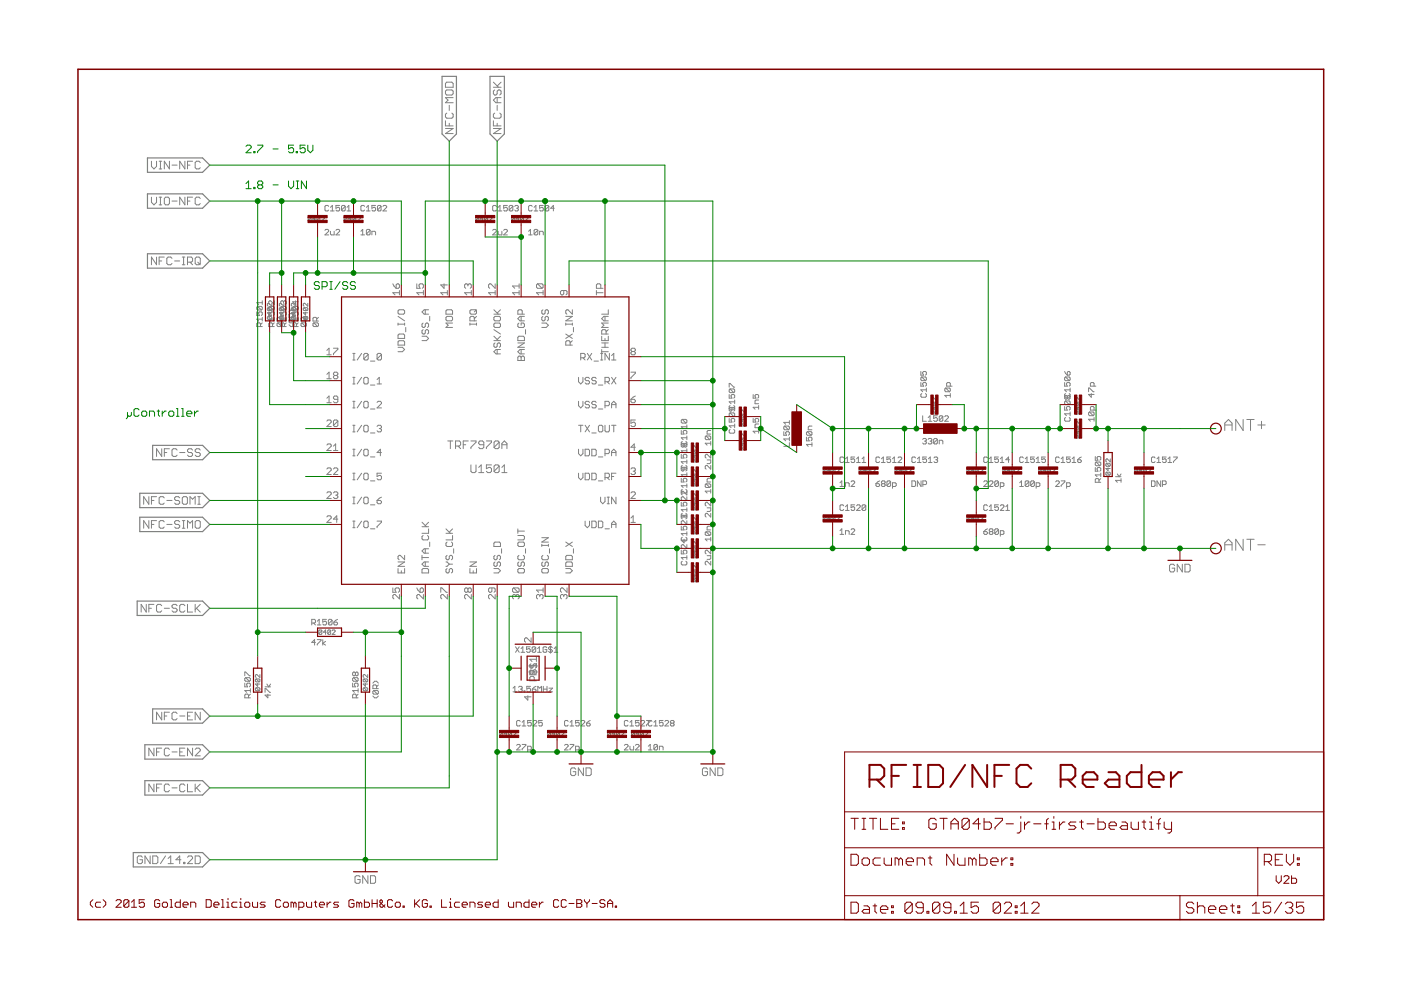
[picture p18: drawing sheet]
<svg xmlns="http://www.w3.org/2000/svg" width="297mm" height="210mm" viewBox="0 0 297 210" stroke-linecap="round" stroke-linejoin="round" font-family="sans-serif">
<g fill="none" stroke="#808080" stroke-width=".21">
<path d="M94.4 19.3l.3-.2h1.1l.3 .2v.6l-.3 .3h-1.1l-.3-.3zM94.7 17.4h1.1l.3 .3v.8h-1.7v-.8zM104.6 18.5h1.6M104.6 17.4l1.1 1.1M104.9 19.1l-.3 .2v.6l.3 .3h.2l.3-.3v-.6l.3-.2h.3l.2 .2v.6l-.2 .3M106.2 17.4l-.8 .8M32.1 34.2v1.1l.5 .5 .6-.5v-1.1M33.7 35.8h.6M33.7 34.2h.6M34 34.2v1.6M35.9 34.2v1.6l-1.1-1.6v1.6M36.5 35h1"/>
<path d="M39.2 34.2v1.6l-1.1-1.6v1.6M39.8 35h.5M40.8 34.2h-1v1.6M42.5 34.5l-.3-.3h-.5l-.3 .3v1.1l.3 .2h.5l.3-.2M94.4 27.2h1.7l-1.7 1.1h1.7M94.4 25.6v1.1h1.7M94.7 24l-.3 .2v.6l.3 .3h1.1l.3-.3v-.6l-.3-.2M95.2 22.3v1.1M95.2 26.1v.6M96.1 20.7h-1.7l.6 .5-.6 .6h1.7M104.6 27.2h1.6l-1.6 1.1h1.6M104.6 25.6v1.1h1.6"/>
<path d="M104.9 24l-.3 .2v.6l.3 .3h1.1l.2-.3v-.6l-.2-.2M105.4 20.7v1.1M105.4 22.3v1.1M105.4 26.1v.6M106.2 20.7h-1.1l-.5 .5 .5 .6h1.1M32.1 41.8v1.1l.5 .5 .6-.5v-1.1M33.2 54.5v1.6l-1.1-1.6v1.6M33.7 43.4h.6M33.7 41.8h.6M33.7 55.3h.6M34 41.8v1.6M34.8 54.5h-1.1v1.6"/>
<path d="M34.8 42.1l.3-.3h.5l.3 .3v1.1l-.3 .2h-.5l-.3-.2zM36.5 54.8l-.3-.3h-.6l-.2 .3v1.1l.2 .2h.6l.3-.2M36.5 42.6h1M37 55.3h1.1M38.7 54.5h.5M38.7 56.1h.5M38.9 54.5v1.6M39.2 41.8v1.6l-1.1-1.6v1.6M39.8 55.6h.8l.2-.3v-.5l-.2-.3h-.8v1.6M39.8 42.6h.5M40.3 55.6l.5 .5M40.8 41.8h-1v1.6"/>
<path d="M41.7 54.5h.5l.3 .3v1.1l-.3 .2h-.5l-.3-.2v-1.1zM41.9 55.6l.6 .5M42.5 42.1l-.3-.3h-.5l-.3 .3v1.1l.3 .2h.5l.3-.2M66 46.1l-.2-.1-.5 .1v.7M66 46.1v.7l-.2 .1-.5-.1M66 46.1l-.7 .7M66.9 46.4h-.6l.4-.4v.9M67.8 46.1l-.1-.1-.5 .1v.7M67.8 46.1v.7l-.1 .1-.5-.1M67.8 46.1l-.6 .7M68.1 46.1l.2-.1 .5 .1-.7 .8h.7M68.9 48.8l.2-.2h.4l.2 .2v.2l-.8 .8h.8"/>
<path d="M69.7 43.8l-.2-.2h-.4l-.2 .2v.7l.2 .2h.4l.2-.2M70.1 49v.6l.2 .2h.5v-.8M70.1 44.7h.7M70.1 44l.4-.4v1.1M71.2 48.8l.2-.2h.4l.2 .2v.2l-.8 .8h.8M72 43.6h-.8v.6l.4-.2 .4 .2v.3l-.2 .2h-.4l-.2-.2M73.2 43.8l-.2-.2h-.4l-.2 .2v.7M73.2 43.8v.7l-.2 .2h-.4l-.2-.2M73.2 43.8l-.8 .7M73.6 46.1l-.2-.1-.5 .1v.7M73.6 46.1v.7l-.2 .1-.5-.1M73.6 46.1l-.7 .7"/>
<path d="M73.6 44.7h.8M73.6 44l.4-.4v1.1M74.5 46.4h-.6l.5-.4v.9M75.4 46.1l-.1-.1-.5 .1v.7M75.4 46.1v.7l-.1 .1-.5-.1M75.4 46.1l-.6 .7M75.8 46.1l.1-.1 .5 .1-.6 .8h.6M76.5 49.8h.8M76.5 49l.4-.4v1.2M77.3 43.8l-.2-.2h-.4l-.2 .2v.7l.2 .2h.4l.2-.2M77.7 44l.4-.4v1.1M77.7 44.7h.8"/>
<path d="M78.5 48.8v.8l-.2 .2h-.4l-.2-.2M78.5 48.8l-.2-.2h-.4l-.2 .2v.8M78.5 48.8l-.8 .8M78.8 49.8v-.8h.6l.2 .2v.6M79.6 43.6h-.8v.6l.4-.2 .4 .2v.3l-.2 .2h-.3l-.3-.2M80.8 43.8v.7l-.2 .2h-.4l-.2-.2M80.8 43.8l-.2-.2h-.4l-.2 .2v.7M80.8 43.8l-.8 .7M81.2 43.8l.2-.2h.4l.2 .2v.2l-.8 .7h.8M101.5 46.1l-.2-.1-.4 .1v.7M101.5 46.1v.7l-.2 .1-.4-.1M101.5 46.1l-.6 .7"/>
<path d="M102.4 46.4h-.6l.5-.4v.9M103.4 46.1l-.2-.1-.5 .1v.7M103.4 46.1v.7l-.2 .1-.5-.1M103.4 46.1l-.7 .7M103.7 46.1l.1-.1 .5 .1-.6 .8h.6M104.5 48.8l.1-.2h.4l.2 .2v.2l-.7 .8h.7M105.2 43.8l-.2-.2h-.4l-.1 .2v.7l.1 .2h.4l.2-.2M105.6 49v.6l.2 .2h.6v-.8M105.6 44.7h.8M105.6 44l.4-.4v1.1M106.8 48.8l.2-.2h.4l.2 .2v.2l-.8 .8h.8M107.6 43.6h-.8v.6l.4-.2 .4 .2v.3l-.2 .2h-.4l-.2-.2"/>
<path d="M108.7 43.8v.7l-.2 .2h-.3l-.3-.2M108.7 43.8l-.2-.2h-.3l-.3 .2v.7M108.7 43.8l-.8 .7M109.1 46.1l-.5-.1-.1 .1v.7M109.1 46.1v.7l-.1 .1-.5-.1M109.1 46.1l-.6 .7M109.1 43.8l.2-.2h.4l.2 .2-.2 .4M109.5 44.2h.2M109.7 44.2l.2 .1-.2 .4h-.4l-.2-.2M110.1 46.4h-.7l.5-.4v.9M111 46.1l-.2-.1-.4 .1v.7M111 46.1v.7l-.2 .1-.4-.1"/>
<path d="M111 46.1l-.6 .7M111.3 46.1l.2-.1 .4 .1-.6 .8h.6M112.1 49.8h.7M112.1 49l.4-.4v1.2M112.8 43.8l-.2-.2h-.3l-.2 .2v.7l.2 .2h.3l.2-.2M113.2 44l.4-.4v1.1M113.2 44.7h.8M114 48.8v.8l-.2 .2h-.4l-.2-.2M114 48.8l-.2-.2h-.4l-.2 .2v.8M114 48.8l-.8 .8M114.4 49.8v-.8h.6l.2 .2v.6M115.2 43.6h-.8v.6l.4-.2 .4 .2v.3l-.2 .2h-.4l-.2-.2"/>
<path d="M116.4 43.8l-.2-.2h-.4l-.2 .2v.7M116.4 43.8v.7l-.2 .2h-.4l-.2-.2M116.4 43.8l-.8 .7M117.5 44.2h-.7l.5-.6v1.1M54.4 66.1v.8h.6l-.2-.4 .2-.4h.4l.2 .2v.4l-.2 .2M54.6 65l-.2 .2v.3l.2 .2h.8M54.6 65h.8l.2 .2v.3l-.2 .2M54.6 65l.8 .7M55.2 69.2v-.6l-.2-.1h-.4l-.2 .1v.6h1.2M55.6 67.7h-1.2l.4 .4M55.6 68.5l-.4 .4M55.6 63.8v.8"/>
<path d="M55.6 67.3v.8M55.6 64.2h-1.2l.4 .4M56.9 67.1l-.2 .5 .2 .1h.6M56.9 67.1h.6l.1 .2-.1 .4M56.9 65.2l-.2 .2v.3l.2 .1h.6M56.9 65.2h.6l.1 .2v.3l-.1 .1M56.9 65.2l.6 .6M56.9 67.1l.6 .6M57 66.1v.8h.6l-.2-.4 .2-.4h.4l.1 .2v.4l-.1 .2M57.2 66.2v.6l-.5-.5h.9M57.2 65h.8l.1 .2v.3l-.1 .2M57.2 65l-.2 .2v.3l.2 .2h.8"/>
<path d="M57.2 65l.8 .7M57.6 64.3v.6l-.7-.6-.2 .2v.3l.2 .1M57.8 69.2v-.6l-.2-.1h-.4l-.2 .1v.6h1.1M58.1 67.7h-1.1l.4 .4M58.1 63.8v.8l-.7-.8-.4 .2v.4l.2 .2M58.1 68.5l-.3 .4M58.1 67.3v.8M58.9 68.5h1.2l.2 .1v.6M58.9 68.5l-.2 .1v.4l.2 .2h1.8M58.9 68.5l.8 .7 .2-.2v-.4l-.2-.1-.2 .1v.6M59.4 67.1l-.2 .5 .2 .1h.6M59.4 67.1h.6l.2 .2-.2 .4"/>
<path d="M59.4 65.2l-.2 .2v.3l.2 .1h.6M59.4 65.2h.6l.2 .2v.3l-.2 .1M59.4 65.2l.6 .6M59.4 67.1l.6 .6M59.5 68.1v-.6l-.2-.2h-.4l-.2 .2v.6h1.2M59.5 67.7h1.2M59.5 66.1v.8h.6l-.2-.4 .2-.4h.4l.2 .2v.4l-.2 .2M59.5 67.7l.4 .4M59.7 66.2v.6l-.5-.5h1M59.7 65h.8l.2 .2v.3l-.2 .2M59.7 65l-.2 .2v.3l.2 .2h.8M59.7 65l.8 .7"/>
<path d="M59.9 67.3l-.4 .4M60.1 64l-.2-.2-.4 .2v.4l.2 .2M60.1 64l.2-.2 .4 .2v.4l-.2 .2M60.1 64v.2M60.2 64.3v.6l-.8-.6-.2 .2v.3l.2 .1M60.7 68.5l-.4 .4M60.7 67.3v.8M61.3 68.9l.4 .3h1.5M61.3 66.1l.4-.4h.4l.3 .4M61.5 67.7l-.2 .2v.4l.2 .2h1.2l.1 .1v.6M61.5 67.7h1.7M61.5 67.7l.8 .8"/>
<path d="M61.9 67.1l-.1 .5 .1 .1h.6M61.9 65.2l.6 .6M61.9 67.1h.6l.2 .2-.2 .4M61.9 65.2l-.1 .2v.3l.1 .1h.6M61.9 65.2h.6l.2 .2v.3l-.2 .1M61.9 67.1l.6 .6M62.1 66.7l-.2-.2h-.4l-.2 .2v.6h1.1M62.1 66.1v1.2M62.1 67.7l.4 .4M62.3 66.2v.6l-.5-.5h.9M62.3 65h.7l.2 .2v.3l-.2 .2M62.3 67.7l.1 .2v.4l-.3 .3v.6l.3-.3"/>
<path d="M62.3 65l-.2 .2v.3l.2 .2h.7M62.3 65l.7 .7M62.4 66.5l.3 .4h-.6zM62.5 66.5l.2-.4h.3l.2 .2v.4l-.2 .2M62.7 63.8v.8l-.6-.6h1.1M62.7 64.3v.6l-.8-.6-.1 .2v.3l.1 .1M63.2 68.5l-.4 .4M63.2 67.3v.8M64 68.5l-.2 .1v.4l.2 .2h.8M64 68.5h.8l.2 .1v.4l-.2 .2M64 68.5l.8 .7M64.5 67.1l-.2 .5 .2 .1h.6"/>
<path d="M64.5 65.2l-.2 .2v.3l.2 .1h.6M64.5 67.1h.6l.2 .2-.2 .4M64.5 65.2h.6l.2 .2v.3l-.2 .1M64.5 67.1l.6 .6M64.5 65.2l.6 .6M64.6 68.1v-.6l-.2-.2h-.4l-.2 .2v.6h1.2M64.8 66.2v.6l-.5-.5h1M65 67.3l-.4 .4M65.3 64.3v.6l-.8-.6-.2 .2v.3l.2 .1M66.5 68.5l-.1 .1v.4l.1 .2h.8M66.5 68.5h.8l.2 .1v.4l-.2 .2M66.5 68.5l.8 .7"/>
<path d="M67.1 68.1v-.6l-.1-.2h-.5l-.1 .2v.6h1.1M67.5 67.3l-.4 .4M69.3 74.3l.5-.5v1.4M69.3 79.4l.5-.5v1.4M69.3 75.2h.9M70.7 73.8h.9v.3l-.9 .9v.2M70.9 79.6l-.2-.2 .2-.5h.5l.2 .2-.2 .5M70.9 79.6l-.2 .2 .2 .5h.5l.2-.2-.2-.5M70.9 79.6h.5M74.8 76.3h.5M74.8 74.9h.5M75 74.9v1.4"/>
<path d="M76.7 74.9l-1 1.4M78.1 75.2l-.3-.3h-.4l-.3 .3v.9M78.1 75.2v.9l-.3 .2h-.4l-.3-.2M78.1 75.2l-1 .9M78.5 76.6h1M80.9 75.2v.9l-.3 .2h-.4l-.3-.2M80.9 75.2l-.3-.3h-.4l-.3 .3v.9M80.9 75.2l-1 .9M83.3 60.2l.7 .9M84 60.4l.2-.2 .5 .2v.5l-.2 .2h-.5zM84.4 65.9l.2-.2h1l.2 .2v.5l-.2 .2h-1l-.2-.2zM84.4 68.5v.5"/>
<path d="M84.4 73.6h.9l.5 .5-.5 .5h-.9M84.4 68.7h1.4M84.4 67.1l1.4 .9M84.6 70.8h1l.2 .3v.7h-1.4v-.7zM84.6 72.2h1l.2 .3v.7h-1.4v-.7zM84.7 61.6v.9M84.7 62.1h-1.4l.5 .4M85.8 68.5v.5M86 69.4v1M88.4 60.2v.9h.7l-.3-.5 .3-.4h.4l.3 .2v.5l-.3 .2M89.5 71.3h.9l.5 .5-.5 .4h-.9M89.7 68.5l-.2 .2v.5l.4 .2 .3-.2v-.5l.4-.2 .3 .2v.5l-.3 .2"/>
<path d="M89.7 69.9l-.2 .2v.5l.4 .2 .3-.2v-.5l.4-.2 .3 .2v.5l-.3 .2M89.8 61.6v.9M89.8 62.1h-1.4l.4 .4M90.2 65.7v.9M90.9 65.7h-1l-.4 .4 .4 .5h1M91.1 67.1v.9M94.1 60.2v.9l-.6-.7h1.3M94.6 67.3l.2-.2h.9l.2 .2v.5l-.2 .2h-.9l-.2-.2zM94.8 65.7h.9l.2 .2v.7h-1.3v-.7zM94.8 61.6v.9M94.8 62.1h-1.3l.4 .4M95.9 68.5h-1.3l.4 .5-.4 .4h1.3"/>
<path d="M99.2 60.4l-.2-.2-.5 .2v.5l.2 .2M99.2 60.4l.3-.2 .4 .2v.5l-.2 .2M99.2 60.4v.2M99.6 65.9l.3-.2h.9l.2 .2v.5l-.2 .2h-.9l-.3-.2zM99.6 68.5v.5M99.6 68.7h1.4M99.9 61.6v.9M99.9 62.1h-1.4l.5 .4M100.6 68v-.7l-.3-.2h-.4l-.3 .2v.7h1.4M101 68.5v.5M101 67.1l-.4 .5M101 65.7l-.4 .4"/>
<path d="M104.7 67.3l.2-.2h1l.2 .2v.5l-.2 .2h-1l-.2-.2zM104.7 72.2h1.4M104.7 66.6h1.4M104.7 71.3l.9 .9M104.7 69.9l1.4 .9M104.7 65.7l.9 .9M104.9 68.5h1l.2 .2v.5l-.2 .2h-1l-.2-.2v-.5zM104.9 72.7l-.2 .2v.5l.5 .2 .2-.2v-.5l.5-.2 .2 .2v.5l-.2 .2M105 60.2v.9l-.9-.9-.5 .2v.5l.2 .2M105 61.6v.9M105 62.1h-1.4l.5 .4M105.4 74.1v.9"/>
<path d="M106.1 74.1h-.9l-.5 .5 .5 .4h.9M106.1 71.3l-.7 .7M106.1 65.7l-.7 .7M109.8 75.7l.2-.2 .5 .2 .5-.2 .2 .2v.7h-1.4zM109.8 72.7h1.4l-1.4 .9h1.4M110 68.5l-.2 .2v.5l.2 .2h1l.2-.2v-.5l-.2-.2h-.5v.5M110 71.3h1l.2 .2v.7h-1.4v-.7zM110.1 60.2v.9M110.1 61.6v.9M110.1 62.1h-1.4l.4 .4M110.1 60.6h-1.4l.4 .5M110.5 67.1v.9"/>
<path d="M110.5 74.1v.9M110.5 75.7v.7M110.7 66.6v-.7l-.2-.2h-.5l-.2 .2v.7h1.4M111.2 74.1h-.9l-.5 .5 .5 .4h.9M111.2 67.1h-.9l-.5 .5 .5 .4h.9M111.4 69.9v.9M114 60.2l-.3 .2v.5l.3 .2h.9M114 60.2h.9l.2 .2v.5l-.2 .2M114 60.2l.9 .9M114.9 68.5h.9l.5 .5-.5 .4h-.9M115.1 67.1l-.2 .2v.5l.4 .2 .3-.2v-.5l.4-.2 .3 .2v.5l-.3 .2M115.1 65.7l-.2 .2v.5l.4 .2 .3-.2v-.5l.4-.2 .3 .2v.5l-.3 .2"/>
<path d="M115.1 61.6v.9M115.1 62.1h-1.4l.5 .4M119.5 61.6v.7l-.2 .2-.5-.2v-.5l.3-.2h.9l.2 .2v.5l-.2 .2M120 68.5v.5M120 67.1h1.3l-1.3 .9h1.3M120 68.7h1.3M120 70.8l1.3 1M120.9 73.2v-.7l-.3-.3h-.4l-.2 .3v.7h1.3M121.3 65.7v.9l-.9-.9-.4 .2v.5l.2 .2M121.3 68.5v.5M121.3 72.2l-.4 .5M121.3 70.8l-1.3 1"/>
<path d="M121.6 69.4v1M123.1 75.9h.7l.3-.3v-.4l-.3-.3h-.7v1.4M123.6 75.9l.5 .4M124.5 74.9l1 1.4M125.5 74.9l-1 1.4M125.9 76.6h1M126.4 62.1h1.4M126.4 61.6v.9M127.3 76.3h.5M127.3 74.9h.5M127.4 61.1v-.7l-.3-.2h-.4l-.3 .2v.7h1.4M127.6 71.3v.9h1.4v-.9"/>
<path d="M127.6 73.6h1.4M127.6 72.7h1.4M127.6 74.6h1.4M127.6 74.1v2.2M128.3 67.1v.9M128.3 71.8v.4M128.3 72.7v.9M128.5 70.8v-.7l-.2-.2h-.5l-.2 .2v.7h1.4M129 65.7v.9h-1.4M129 68.5h-1.4l.4 .5-.4 .4h1.4M129 67.1h-1l-.4 .5 .4 .4h1M129 69.9l-.5 .5"/>
<path d="M129.2 74.9v1.4l-.9-1.4v1.4M129.7 75.4l.4-.5v1.4M129.7 76.3h.9M133.8 78.9h.9v.2l-.9 1v.2M134 74.5l-.2 .3 .2 .4h.5l.2-.2-.2-.5M134 74.5l-.2-.2 .2-.5h.5l.2 .3-.2 .4M134 74.5h.5M195.2 78.8v.7h.6l-.2-.3 .2-.4h.4l.2 .2v.4l-.2 .1M195.4 79.9h.8l.2 .2v.4l-.2 .2M195.4 79.9l-.2 .2v.4l.2 .2h.8M195.4 79.9l.8 .8M225.7 78.8l.6 .7"/>
<path d="M225.9 79.9l-.2 .2v.4l.2 .2h.8M225.9 79.9l.8 .8M225.9 79.9h.8l.2 .2v.4l-.2 .2M226.3 79l.2-.2 .4 .2v.4l-.2 .1h-.4zM34.3 95.1v1.7l-1.1-1.7v1.7M34.8 95.9h.6M35.9 95.1h-1.1v1.7M37.5 95.4l-.2-.3h-.6l-.2 .3v1.1l.2 .3h.6l.2-.3M38.1 95.9h1.1M40.8 95.4l-.2-.3h-.6l-.2 .3v.3l.2 .2h.6l.2 .3v.3l-.2 .3h-.6l-.2-.3M42.5 95.4l-.3-.3h-.5l-.3 .3v.3l.3 .2h.5l.3 .3v.3l-.3 .3h-.5l-.3-.3M69.3 89.3l.2-.3h.5l.2 .3v.2l-.9 .9h.9"/>
<path d="M69.3 94.4l.2-.3h.5l.2 .3v.2l-.9 .9h.9M69.3 99.4l.2-.2h.5l.2 .2v.3l-.9 .9h.9M69.3 84.4l.5-.4v1.4M69.3 85.4h.9M69.3 80.3h.9M70.7 99.4l.2-.2h.5l.2 .2v.3l-.9 .9h.9M70.7 95.5h.9M70.7 94.6l.5-.5v1.4M71.6 89.3v.9l-.2 .2h-.5l-.2-.2M71.6 84.7h-.7l-.2-.3 .2-.4h.5l.2 .2v1l-.2 .2h-.5l-.2-.2M71.6 89.3l-.2-.3h-.5l-.2 .3v.9M71.6 89.3l-.9 .9"/>
<path d="M74.8 96.6h.5M74.8 95.2h.5M74.8 91.6h.5M74.8 90.2h.5M74.8 86.5h.5M74.8 85.1h.5M74.8 81.4h.5M74.8 80h.5M75 80v1.4M75 85.1v1.4M75 90.2v1.4M75 95.2v1.4"/>
<path d="M76.7 95.2l-1 1.4M76.7 90.2l-1 1.4M76.7 85.1l-1 1.4M76.7 80l-1 1.4M77.1 80.2l.3-.2h.4l.3 .2v1l-.3 .2h-.4l-.3-.2zM77.1 85.3l.3-.2h.4l.3 .2v1l-.3 .2h-.4l-.3-.2zM77.1 95.5l.3-.3h.4l.3 .3v.9l-.3 .2h-.4l-.3-.2zM77.4 90.2h.4l.3 .2v.9l-.3 .3h-.4l-.3-.3v-.9zM78.5 91.8h1M78.5 96.9h1M78.5 86.7h1M78.5 81.6h1"/>
<path d="M79.9 85.3l.3-.2h.4l.3 .2v.3l-1 .9h1M79.9 90.4l.3-.2h.4l.3 .2-.3 .5M79.9 81.4h1M79.9 80.5l.5-.5v1.4M80.4 90.9h.2M80.6 90.9l.3 .2-.3 .5h-.4l-.3-.3M80.9 95.9h-1l.7-.7v1.4M94.9 93.5h1.1M95.5 93.5v1.6M96.6 94.6h.8l.3-.3v-.5l-.3-.3h-.8v1.6M97.1 94.6l.6 .5M98.2 94.3h.5"/>
<path d="M99.3 93.5h-1.1v1.6M99.8 93.5h1.1v.3l-1.1 1v.3M99.8 98.6v1.3l.3 .3h.6l.2-.3v-1.3M101.5 99.1l.5-.5v1.6M102.6 94.3h-.9l-.2-.3v-.2l.2-.3h.6l.3 .3v1l-.3 .3h-.6l-.2-.3M103.1 93.5h1.1v.3l-1.1 1v.3M104.2 98.6h-1.1v.8l.6-.3h.2l.3 .3v.5l-.3 .3h-.5l-.3-.3M105.8 93.8l-.2-.3h-.6l-.2 .3v1M105.8 93.8v1l-.2 .3h-.6l-.2-.3M105.8 98.8l-.2-.2h-.6l-.2 .2v1.1M105.8 98.8v1.1l-.2 .3h-.6l-.2-.3M105.8 93.8l-1 1"/>
<path d="M105.8 98.8l-1 1.1M106.4 94.3h1.1M106.4 95.1v-1.1l.5-.5 .6 .5v1.1M106.4 99.1l.5-.5v1.6M122.7 85.1v.9l.4 .5 .5-.5v-.9M122.7 90.2h.9M122.7 80v.9l.4 .5 .5-.5v-.9M122.7 95.2v1l.4 .4 .5-.4v-1M123.1 90.2v1.4M124.1 95.2h.7l.2 .3v.9l-.2 .2h-.7zM124.1 90.2l.9 1.4M125 85.3l-.2-.2h-.5l-.2 .5 .2 .2h.5l.2 .5-.2 .2h-.5l-.2-.2"/>
<path d="M125 80.2l-.2-.2h-.5l-.2 .5 .2 .2h.5l.2 .5-.2 .2h-.5l-.2-.2M125 90.2l-.9 1.4M125.5 91.8h.9M125.5 95.2h.7l.2 .3v.9l-.2 .2h-.7zM126.4 85.3l-.2-.2h-.5l-.2 .5 .2 .2h.5l.2 .5-.2 .2h-.5l-.2-.2M126.4 80.2l-.2-.2h-.5l-.2 .5 .2 .2h.5l.2 .5-.2 .2h-.5l-.2-.2M126.9 96.9h.9M126.9 90.4l.2-.2h.5l.2 .2v.9l-.2 .3h-.5l-.2-.3zM126.9 86.7h.9M126.9 81.6h.9M128.3 96.2h.7l.2-.3v-.4l-.2-.3h-.7v1.4M128.3 90.2v1.1l.2 .3h.5l.2-.3v-1.1"/>
<path d="M128.3 86h.7l.2-.2v-.5l-.2-.2h-.7v1.4M128.3 80.9h.7l.2-.2v-.5l-.2-.2h-.7v1.4M128.7 80.9l.5 .5M129.7 96.6v-.9l.4-.5 .5 .5v.9M129.7 95.9h.9M129.7 90.2h.9M129.7 86.5v-.9l.4-.5 .5 .5v.9M129.7 85.8h.9M129.7 80l.9 1.4M130.1 90.2v1.4M130.6 80l-.9 1.4M133.8 84.7h.7l.2 .5-.2 .2h-.5l-.2-.2z"/>
<path d="M133.8 99.4l.2-.2h.5l.2 .2-.2 .5M134.2 99.9h.3M134.5 99.9l.2 .2-.2 .5h-.5l-.2-.2M134.7 89h-.9v.7l.4-.2 .5 .2v.5l-.2 .2h-.5l-.2-.2M134.7 94.8h-.9l.7-.7v1.4M134.7 84l-.9 .7M144.4 94.2l.3-.2 .3 .2 .4-.2 .2 .2-.2 .2h-.7zM144.4 96.3v.8h.6l-.2-.4 .2-.4h.4l.2 .2v.4l-.2 .2M144.4 91.3v.7h.6l-.2-.3 .2-.4h.4l.2 .2v.3l-.2 .2M144.4 99.3l.3-.2h.7l.2 .2-.2 .2h-.7zM144.7 88.9l-.3 .2v.4l.3 .2h.7M144.7 88.9h.7l.2 .2v.4l-.2 .2"/>
<path d="M144.7 93.6l-.3 .2v.8l.3 .2 .3-.2M144.7 98.7l-.3 .2v.8l.3 .2 .3-.2v-.6M144.7 88.9l.7 .8M145 94.2v.4M145.4 93.6l.2 .2v.8l-.2 .2-.4-.2M145.4 98.7l.2 .2v.8l-.2 .2M145.6 90.1v.8M145.6 92.4v.8M145.6 95.2v.7M145.6 97.5v.8M145.6 92.8h-1.2l.4 .4M145.6 90.5h-1.2l.4 .4"/>
<path d="M145.6 97.9h-1.2l.4 .4M145.6 95.6h-1.2l.4 .3M147 97.3h.6l.2 .2-.2 .4M147 97.3l-.1 .2 .1 .4h.6M147 95.4l-.1 .5 .1 .2h.6M147 95.4h.6l.2 .2-.2 .5M147 97.3l.6 .6M147 95.4l.6 .7M147.3 96.4v.6l-.4-.5h.9M147.8 94.5v.6l-.6-.6-.3 .2 .1 .4M147.8 99.6v.6l-.6-.6-.3 .2 .1 .4M149.7 92.4h.8l.2 .2v.4l-.2 .2"/>
<path d="M149.7 92.4l-.2 .2v.4l.2 .2h.8M149.7 92.4l.8 .8M149.9 97.5h.8v.6l-.2 .2h-.6M150.7 94h-1.2l.4 .4M150.7 93.6v.8M150.7 96.3v.8l-.8-.8-.4 .2v.4l.2 .2M150.7 98.7v.8l-.8-.8-.4 .2v.4l.2 .2M150.7 91.3h-.6l-.2 .2v.5h.8M154.6 88.7v.8h.6l-.2-.4 .2-.4h.4l.2 .2v.4l-.2 .2M154.6 83.7v.7h.6l-.2-.4 .2-.3h.4l.2 .1v.4l-.2 .2M154.6 82.1v-.8h.2l.8 .8h.2M154.8 86l-.2 .2v.8l.2 .2 .4-.2v-.6"/>
<path d="M154.8 86.4h.8l.2 .2-.2 .2h-.8l-.2-.2zM154.8 87.5h.8l.2 .3v.3l-.2 .2M154.8 87.5l.8 .8M154.8 82.5l-.2 .2v.4l.2 .1h.8M154.8 87.5l-.2 .3v.3l.2 .2h.8M154.8 91.1l-.2 .1v.5l.2 .1h.8l.2-.1v-.5l-.2-.1M154.8 82.5h.8l.2 .2v.4l-.2 .1M154.8 82.5l.8 .7M155.6 86l.2 .2v.8l-.2 .2M155.8 84.8v.8M155.8 89.9v.8M155.8 85.2h-1.2l.4 .4"/>
<path d="M155.8 90.3h-1.2l.4 .4M157.2 89.7l-.2 .2 .2 .4h.6M157.2 87.8l-.2 .5 .2 .2h.6M157.2 92.9l-.2 .5 .2 .1h.6M157.2 94.8l-.2 .1 .2 .5h.6M157.2 89.7h.6l.1 .2-.1 .4M157.2 87.8h.6l.1 .2-.1 .5M157.2 92.9h.6l.1 .2-.1 .4M157.2 94.8h.6l.1 .1-.1 .5M157.2 89.7l.6 .6M157.2 87.8l.6 .7M157.2 94.8l.6 .6"/>
<path d="M157.2 92.9l.6 .6M157.5 88.8v.6l-.5-.5h.9M157.5 93.9v.6l-.5-.5h.9M157.9 86.9v.6l-.6-.6-.3 .2 .2 .4M157.9 92v.6l-.6-.6-.3 .1 .2 .5M159.7 83.7v.7h.6l-.2-.4 .2-.3h.4l.1 .1v.4l-.1 .2M159.7 88.7v.8h.6l-.2-.4 .2-.4h.4l.1 .2v.4l-.1 .2M160.8 86.4h-1.1l.4 .4M160.8 86v.8M160.8 91.1v.7M160.8 84.8h-.5l-.2 .2v.6h.7M160.8 89.9h-.5l-.2 .2v.6h.7"/>
<path d="M160.8 91.4h-1.1l.4 .4M166.2 91.5v.8h.6l-.2-.4 .2-.4h.4l.2 .2v.4l-.2 .2M166.4 90.3h.8l.2 .2v.4l-.2 .2M166.4 90.3l-.2 .2v.4l.2 .2h.8M166.4 90.3l.8 .8M167.4 93.9v.7h-1.2M167.4 89.2v.8M167.4 92.7v.8M167.4 93.1h-1.2l.4 .4M167.4 89.6h-1.2l.4 .4M168.4 91.8l.5 .6M168.6 90.9l-.2 .5 .2 .1h.6"/>
<path d="M168.6 92.8l-.2 .1 .2 .5h.6M168.6 92.8h.6l.2 .1-.2 .5M168.6 90.9h.6l.2 .1-.2 .5M168.6 92.8l.6 .6M168.6 90.9l.6 .6M168.9 90.1l-.2-.2-.3 .2 .2 .5M168.9 90.1l.2-.2 .3 .2-.2 .5M168.9 92l.3-.2 .2 .5-.5 .1zM168.9 90.1v.2M171 92.7v.8h.6l-.2-.4 .2-.4h.4l.1 .2v.4l-.1 .2M171.2 91.5h.8l.1 .2v.4l-.1 .2M171.2 91.5l-.2 .2v.4l.2 .2h.8"/>
<path d="M171.2 91.5l.8 .8M172.1 90.3h-.5l-.2 .2v.6h.7M172.1 94.2h-1.1l.4 .4M172.1 93.9v.7M175.2 99.4l-.2-.1-.5 .1v.7M175.2 99.4v.7l-.2 .1-.5-.1M175.2 99.4l-.7 .7M176.1 99.8h-.6l.4-.5v.9M177 99.4l-.1-.1-.5 .1v.7M177 99.4v.7l-.1 .1-.5-.1M177 99.4l-.6 .7M177.3 99.4l.2-.1 .5 .1v.2l-.7 .6h.7"/>
<path d="M178.9 97.1l-.2-.2h-.4l-.2 .2v.8l.2 .2h.4l.2-.2M179.3 98.1h.7M179.3 97.3l.4-.4v1.2M181.2 96.9h-.8v.6l.4-.2 .4 .2v.4l-.2 .2h-.4l-.2-.2M181.6 98.1h.8M181.6 97.3l.4-.4v1.2M182.8 99.4l-.2-.1-.5 .1v.7M182.8 99.4v.7l-.2 .1-.5-.1M182.8 99.4l-.7 .7M182.8 98.1h.8M182.8 97.3l.4-.4v1.2M183.7 99.8h-.6l.5-.5v.9"/>
<path d="M184.6 99.4l-.1-.1-.5 .1v.7M184.6 99.4v.7l-.1 .1-.5-.1M184.6 99.4l-.6 .7M185 99.4l.1-.1 .5 .1v.2l-.6 .6h.6M186.5 97.1l-.2-.2h-.4l-.2 .2v.8l.2 .2h.4l.2-.2M186.9 98.1h.8M186.9 97.3l.4-.4v1.2M188.8 96.9h-.8v.6l.4-.2 .4 .2v.4l-.2 .2h-.3l-.3-.2M189.2 98.1h.8M189.2 97.3l.4-.4v1.2M190.4 99.4l-.2-.1-.4 .1v.7M190.4 99.4v.7l-.2 .1-.4-.1"/>
<path d="M190.4 99.4l-.6 .7M190.4 97.1l.2-.2h.4l.2 .2v.2l-.8 .8h.8M191.3 99.8h-.6l.5-.5v.9M192.3 99.4l-.2-.1-.5 .1v.7M192.3 99.4v.7l-.2 .1-.5-.1M192.3 99.4l-.7 .7M192.6 99.4l.1-.1 .5 .1v.2l-.6 .6h.6M194.1 97.1l-.2-.2h-.4l-.2 .2v.8l.2 .2h.4l.2-.2M194.5 98.1h.8M194.5 97.3l.4-.4v1.2M195.2 81.1v.8h.6l-.2-.4 .2-.4h.4l.2 .2v.4l-.2 .2M195.4 83.4l-.2 .2v.4l.2 .2h.8l.2-.2v-.4l-.2-.2"/>
<path d="M195.6 93.2l.2-.2h.4l.2 .2-.2 .3M195.6 88.2v1.1h.8M196 93.5h.2M196.2 93.5l.2 .2-.2 .4h-.4l-.2-.2M196.4 82.3v.8M196.4 82.7h-1.2l.4 .4M196.4 96.9h-.7v.6l.4-.2 .3 .2v.4l-.1 .2h-.4l-.2-.2M196.8 93.2l.2-.2h.4l.2 .2-.2 .3M196.8 89.3h.8M196.8 88.5l.4-.3v1.1M196.8 98.1h.8M196.8 97.3l.4-.4v1.2"/>
<path d="M197.2 93.5h.2M197.4 93.5l.2 .2-.2 .4h-.4l-.2-.2M197.5 90.6l-.1-.2-.5 .2v.6M197.5 90.6v.6l-.1 .1-.5-.1M197.5 90.6l-.6 .6M197.8 87.2l-.2 .1v.3l.2 .2h.6M197.8 85.3l-.2 .5 .2 .1h.6M197.8 87.2h.6l.2 .1v.3l-.2 .2M197.8 85.3h.6l.2 .1v.4l-.2 .1M197.8 87.2l.6 .6M197.8 85.3l.6 .6M197.8 90.9h.5l.1 .3-.4 .1z"/>
<path d="M198 97.1l.2-.2h.4l.2 .2-.2 .4M198.1 86.2v.6l-.5-.4h1M198.4 97.5h.2M198.4 90.4l-.6 .5M198.6 84.3v.7l-.6-.7-.4 .2v.3l.2 .2M198.6 97.5l.2 .2-.2 .4h-.4l-.2-.2M198.7 88.2h-.7v.5l.4-.2 .3 .2v.4l-.2 .2h-.3l-.2-.2M198.7 93.2l-.2-.2h-.3l-.2 .2v.7M198.7 93.2v.7l-.2 .2h-.3l-.2-.2M198.7 93.2l-.7 .7M199.1 94.1v-.8h.6l.2 .2v.6M199.4 90.6l-.2-.2-.4 .2v.6"/>
<path d="M199.4 90.6v.6l-.2 .1-.4-.1M199.4 90.6l-.6 .6M199.7 90.6l.5-.2 .1 .2-.1 .3M199.9 88.3l-.2-.1h-.4l-.2 .1v.8M199.9 88.3v.8l-.2 .2h-.4l-.2-.2M199.9 88.3l-.8 .8M200 90.9h.2M200.2 90.9l.1 .1-.1 .3-.5-.1M200.3 88.3l.2-.1h.4l.2 .1v.2l-.8 .8h.8M200.5 82.3l-.2 .2v.3l.2 .3h.8M200.5 82.3h.8l.2 .2v.3l-.2 .3M200.5 82.3l.8 .8"/>
<path d="M201.5 83.8h-1.2l.4 .4M201.5 81.9v-.6l-.2-.2h-.4l-.2 .2v.6h1.2M201.5 83.4v.8M205.6 99.4l-.1-.1-.5 .1v.7M205.6 99.4v.7l-.1 .1-.5-.1M205.6 99.4l-.6 .7M206.6 99.8h-.7l.5-.5v.9M207.5 99.4l-.2-.1-.4 .1v.7M207.5 99.4v.7l-.2 .1-.4-.1M207.5 99.4l-.6 .7M207.8 99.4l.2-.1 .4 .1-.6 .8h.6M209.4 97.1l-.3-.2h-.3l-.2 .2v.8l.2 .2h.3l.3-.2"/>
<path d="M209.7 98.1h.8M209.7 97.3l.4-.4v1.2M211.7 96.9h-.8v.6l.4-.2 .4 .2v.4l-.2 .2h-.4l-.2-.2M212.1 98.1h.8M212.1 97.3l.4-.4v1.2M213.3 99.4l-.2-.1-.5 .1v.7M213.3 99.4v.7l-.2 .1-.5-.1M213.3 99.4l-.7 .7M214 97.5h-.7l.5-.6v1.2M214.2 99.8h-.6l.4-.5v.9M215.1 99.4l-.1-.1-.5 .1v.7M215.1 99.4v.7l-.1 .1-.5-.1"/>
<path d="M215.1 99.4l-.6 .7M215.4 99.4l.2-.1 .4 .1-.6 .8h.6M217 97.1l-.2-.2h-.4l-.2 .2v.8l.2 .2h.4l.2-.2M217.4 98.1h.7M217.4 97.3l.3-.4v1.2M219.3 96.9h-.8v.6l.4-.2 .4 .2v.4l-.2 .2h-.4l-.2-.2M219.7 98.1h.8M219.7 97.3l.4-.4v1.2M220.9 99.4l-.2-.1-.5 .1v.7M220.9 99.4v.7l-.2 .1-.5-.1M220.9 99.4l-.7 .7M221.7 96.9h-.8v.6l.4-.2 .4 .2v.4l-.3 .2h-.3l-.2-.2"/>
<path d="M221.8 99.8h-.6l.5-.5v.9M222.7 99.4l-.1-.1-.5 .1v.7M222.7 99.4v.7l-.1 .1-.5-.1M222.7 99.4l-.6 .7M223.1 99.4l.1-.1 .5 .1-.6 .8h.6M224.6 97.1l-.2-.2h-.4l-.2 .2v.8l.2 .2h.4l.2-.2M225 98.1h.8M225 97.3l.4-.4v1.2M225.7 84l.2-.2 .4 .2 .4-.2 .2 .2-.2 .2h-.8zM225.7 81.1v.8h.6l-.2-.4 .2-.4h.4l.2 .2v.4l-.2 .2M225.7 86.2v.8h.6l-.2-.4 .2-.4h.4l.2 .2v.4l-.2 .2M225.9 88.5l-.2 .2v.4l.2 .2h.8l.2-.2v-.4l-.2-.2"/>
<path d="M225.9 83.4l-.2 .2v.8l.2 .2 .4-.2M225.9 85l-.2 .2v.4l.2 .2h.8M225.9 85h.8l.2 .2v.4l-.2 .2M225.9 85l.8 .8M226.3 84v.4M226.7 83.4l.2 .2v.8l-.2 .2-.4-.2M226.9 82.7h-1.2l.4 .4M226.9 82.3v.8M226.9 87.4v.7M226.9 87.7h-1.2l.4 .4M226.9 96.9h-.8v.6l.4-.2 .4 .2v.4l-.2 .2h-.4l-.2-.2M227.3 98.1h.8"/>
<path d="M227.3 97.3l.4-.4v1.2M228.3 87.2l-.2 .1 .2 .5h.6M228.3 87.2h.6l.1 .1-.1 .5M228.3 85.3l-.2 .5 .2 .1h.6M228.3 85.3h.6l.1 .1-.1 .5M228.3 90.4l-.2 .4 .2 .2h.6M228.3 92.2l-.2 .2 .2 .5h.6M228.3 90.4h.6l.1 .1-.1 .5M228.3 92.2h.6l.1 .2-.1 .5M228.3 87.2l.6 .6M228.3 85.3l.6 .6M228.3 92.2l.6 .7"/>
<path d="M228.3 90.4l.6 .6M228.5 97.5h.6l.2 .4-.2 .2h-.4l-.2-.2zM228.6 86.2v.6l-.5-.4h.9M228.6 91.3v.6l-.5-.4h.9M229 84.3v.7l-.6-.7-.3 .2 .2 .5M229 89.4v.7l-.6-.7-.3 .2 .2 .5M229.3 96.9l-.8 .6M230.8 83.1v-.8h.2l.8 .8h.2M231 87.4l.8 .7M231 87.4l-.2 .1v.4l.2 .2h.8M231 87.4h.8l.2 .1v.4l-.2 .2M231.4 83.4v.8l-.6-.6h1.2"/>
<path d="M232 81.9v-.6l-.2-.2h-.4l-.2 .2v.6h1.1M232 87v-.6l-.2-.2h-.4l-.2 .2v.6h1.1M232 88.5v.8M232 88.9h-1.2l.4 .4M232.2 96.8v.8h.6l-.2-.4 .2-.4h.4l.2 .2v.4l-.2 .2M232.2 99.1v.8h.6l-.2-.4 .2-.4h.4l.2 .2v.4l-.2 .2M232.4 98h.8l.2 .1v.5l-.2 .1M232.4 98l-.2 .1v.5l.2 .1h.8M232.4 98l.8 .7M234.6 98.2l-.1 .5 .1 .2h.6M234.6 98.2h.6l.2 .2-.2 .5M234.6 98.2l.6 .7"/>
<path d="M234.9 99.2v.6l-.4-.5h.9M235.4 97.3v.6l-.6-.6-.3 .2 .1 .4M241.2 99.4l-.2-.1-.4 .1v.7M241.2 99.4v.7l-.2 .1-.4-.1M241.2 99.4l-.6 .7M242.1 99.8h-.6l.5-.5v.9M243.1 99.4l-.2-.1-.5 .1v.7M243.1 99.4v.7l-.2 .1-.5-.1M243.1 99.4l-.7 .7M243.4 99.4l.1-.1 .5 .1-.6 .8h.6M244.9 97.1l-.2-.2h-.4l-.2 .2v.8l.2 .2h.4l.2-.2M245.3 98.1h.8"/>
<path d="M245.3 97.3l.4-.4v1.2M247.2 96.9h-.7v.6l.3-.2 .4 .2v.4l-.1 .2h-.4l-.2-.2M247.6 98.1h.8M247.6 97.3l.4-.4v1.2M248.8 96.9h.8v.2l-.8 .8v.2M259.7 91.3v-1.6l.8-.8 .7 .8v1.6M259.7 90.1h1.5M263.6 88.9v2.4l-1.6-2.4v2.4M264.4 88.9h1.5M265.1 88.9v2.4M266.7 90.1h1.5M267.5 89.3v1.6"/>
<path d="M31.6 105.3v1.6l-1.1-1.6v1.6M31.6 110.4v1.6l-1.1-1.6v1.6M32.1 106.1h.5M32.1 111.2h.5M33.2 110.4h-1.1v1.6M33.2 105.3h-1.1v1.6M34.8 110.6l-.2-.2h-.6l-.3 .2v1.1l.3 .3h.6l.2-.3M34.8 105.6l-.2-.3h-.6l-.3 .3v1.1l.3 .2h.6l.2-.2M35.4 106.1h1.1M35.4 111.2h1.1M38.1 110.6l-.3-.2h-.5l-.3 .2v.3l.3 .3h.5l.3 .3v.2l-.3 .3h-.5l-.3-.3M38.1 105.6l-.3-.3h-.5l-.3 .3v.2l.3 .3h.5l.3 .3v.3l-.3 .2h-.5l-.3-.2"/>
<path d="M38.7 110.4h.5M38.7 105.6l.2-.3h.6l.2 .3v1.1l-.2 .2h-.6l-.2-.2zM38.7 112h.5M38.9 110.4v1.6M39.8 112v-1.6l.5 .5 .5-.5v1.6M40.3 106.9v-1.6l.5 .5 .6-.5v1.6M41.4 110.6l.3-.2h.5l.3 .2v1.1l-.3 .3h-.5l-.3-.3zM41.9 105.3h.6M41.9 106.9h.6M42.2 105.3v1.6M69.3 109.6l.2-.2h.5l.2 .2v.2l-.9 1h.9M69.3 104.5l.2-.2h.5l.2 .2v.3l-.9 .9h.9"/>
<path d="M70.7 104.5l.2-.2h.5l.2 .2-.2 .5M71.2 105h.2M71.4 105l.2 .2-.2 .5h-.5l-.2-.2M71.6 110.1h-.9l.7-.7v1.4M74.8 111.9h.5M74.8 110.5h.5M74.8 106.8h.5M74.8 105.4h.5M74.8 101.7h.5M74.8 100.3h.5M75 100.3v1.4M75 105.4v1.4"/>
<path d="M75 110.5v1.4M76.7 110.5l-1 1.4M76.7 105.4l-1 1.4M76.7 100.3l-1 1.4M77.1 110.7l.3-.2h.4l.3 .2v1l-.3 .2h-.4l-.3-.2zM77.4 100.3h.4l.3 .3v.9l-.3 .2h-.4l-.3-.2v-.9zM77.4 105.4h.4l.3 .2v1l-.3 .2h-.4l-.3-.2v-1zM78.5 102h1M78.5 112.1h1M78.5 107h1M79.9 110.5h1v.2l-1 1v.2M79.9 106.1h.7l.3 .5-.3 .2h-.4l-.3-.2z"/>
<path d="M80.9 100.3h-1v.7l.5-.2 .5 .2v.5l-.3 .2h-.4l-.3-.2M80.9 105.4l-1 .7M84.4 119.1h1.4l-1.4 1h1.4M85.8 117.8v.9l-.9-.9h-.3l-.2 .2v.4l.2 .3M89.5 117.8v.9M89.5 118.2h1.4M89.5 111.7h1.4M89.5 110.7l.9 1M89.7 113.5l-.2 .3v.4l.2 .3h.9l.3-.3v-.4l-.3-.3M90.2 116.4v.9M90.2 119.1v1M90.9 119.1h-1l-.4 .5 .4 .5h1"/>
<path d="M90.9 112.1v1h-1.4M90.9 116.4h-1l-.4 .4 .4 .5h1M90.9 110.7l-.7 .7M91.1 114.9v1M94.6 119.1h.2l.4 .5M94.6 113.1h1.3M94.6 112.1l.9 1M94.8 117.8l-.2 .2v.4l.4 .3 .2-.3v-.4l.5-.2 .2 .2v.4l-.2 .3M94.8 114.9l-.2 .3v.4l.2 .3h.9l.2-.3v-.4l-.2-.3M95.2 119.6l-.4 .5h-.2M95.2 119.6h.7M95.9 113.5v1h-1.3"/>
<path d="M95.9 112.1l-.7 .7M96.2 116.4v.9M99.6 119.1h1.4l-1.4 1h1.4M101.5 100.2h1.1M104.9 114.9h1l.2 .3v.7h-1.4v-.7zM104.9 117.8l-.2 .2v.4l.5 .3 .2-.3v-.4l.5-.2 .2 .2v.4l-.2 .3M104.9 119.1l-.2 .3v.4l.2 .3 .5-.3v-.4l.2-.3 .5 .3v.4l-.2 .3M106.3 116.4v.9M106.4 100.2h1.1M109.8 112.6h1.4M109.8 113.5h1.2l.2 .3v.4l-.2 .3h-1.2M109.8 112.1v1"/>
<path d="M110 119.1l-.2 .3v.4l.2 .3 .5-.3v-.4l.2-.3 .5 .3v.4l-.2 .3M110 117.8l-.2 .2v.4l.2 .3h1l.2-.3v-.4l-.2-.2M110 114.9h1l.2 .3v.4l-.2 .3h-1l-.2-.3v-.4zM111.4 116.4v.9M114.9 115.4v.5M114.9 115.6h1.4M114.9 114h1.4l-1.4 .9h1.4M115.1 119.1l-.2 .3v.4l.2 .3 .5-.3v-.4l.2-.3 .5 .3v.4l-.3 .3M115.1 117.8l-.2 .2v.4l.2 .3h.9l.3-.3v-.4l-.3-.2M116.3 115.4v.5M116.5 116.4v.9M120 119.4l.2-.3h.9l.2 .3v.7h-1.3z"/>
<path d="M120 118l.2-.2h.9l.2 .2v.7h-1.3zM120 114.9l1.3 1M121.3 114.9l-1.3 1M121.6 116.4v.9M122.7 100.3v1l.4 .4 .5-.4v-1M124.1 100.3h.7l.2 .3v.9l-.2 .2h-.7zM124.1 110.5v.9l.4 .5 .5-.5v-.9M125.5 110.5h.7l.2 .2v1l-.2 .2h-.7zM125.5 100.3h.7l.2 .3v.9l-.2 .2h-.7zM126.9 102h.9M126.9 110.5h.7l.2 .2v1l-.2 .2h-.7zM127.3 105.4v.9l.5 .5 .5-.5v-.9"/>
<path d="M128.3 112.1h.9M128.3 101.3h.7l.2-.3v-.4l-.2-.3h-.7v1.4M128.7 106.8h.5M128.7 105.4h.5M128.7 101.3l.5 .4M129 105.4v1.4M129.7 111.9v-.9l.4-.5 .5 .5v.9M129.7 111.2h.9M129.7 101h.4M130.6 100.3h-.9v1.4M130.6 105.4v1.4l-.9-1.4v1.4M133.8 110.8h.9"/>
<path d="M133.8 104.5l.2-.2h.5l.2 .2v.3l-.9 .9h.9M133.8 109.8l.4-.4v1.4M144.4 116.6v.8h.6l-.2-.3 .2-.5h.4l.2 .2v.4l-.2 .2M144.4 101.4v.8h.6l-.2-.4 .2-.4h.4l.2 .2v.4l-.2 .2M144.4 109.4l.3 .2h.7l.2-.2M144.4 114.5l.3 .2h.7l.2-.2M144.4 106.5v.8h.6l-.2-.4 .2-.4h.4l.2 .2v.4l-.2 .2M144.4 111.6v.8h.6l-.2-.4 .2-.4h.4l.2 .2v.4l-.2 .2M144.4 114.5h1.2M144.4 109.4l.3-.2 .3 .2M144.4 104.3l.3 .2h.7l.2-.2M144.7 119l-.3 .2v.4l.3 .2h.7l.2-.2v-.4l-.2-.2"/>
<path d="M144.7 103.8l-.3 .1v.8l.3 .2M144.7 108.8l-.3 .2v.8l.3 .2M144.7 113.9l-.3 .2v.4M145 109.4l.2-.2 .4 .2M145 109.4v.2M145 114.3v.8l-.6-.6M145.4 103.8l.2 .1v1l-.8-.7-.4 .2M145.4 108.8l.2 .2v.8l-.2 .2M145.4 113.9l.2 .2v.4M145.6 110.4v.8l-.8-.8-.4 .2v.4l.3 .2M145.6 108.1h-1.2l.4 .3M145.6 115.5v.8l-.8-.8-.4 .2v.4l.3 .2"/>
<path d="M145.6 118.2h-1.2l.4 .4M145.6 105.3v.8l-.8-.8-.4 .2v.4l.3 .2M145.6 100.2v.8M145.6 102.6v.8M145.6 107.7v.7M145.6 112.8v.7M145.6 117.8v.8M145.6 103h-1.2l.4 .4M145.6 100.6h-1.2l.4 .4M145.6 113.1h-1.2l.4 .4M147 100.5l-.1 .5 .1 .2h.6M147 102.4l-.1 .2 .1 .4h.6"/>
<path d="M147 105.6l-.1 .2 .1 .4h.6M147 107.5l-.1 .1 .1 .5h.6M147 110.7l-.1 .1 .1 .5h.6M147 112.6l-.1 .1 .1 .5h.6M147 115.8l-.1 .1 .1 .5h.6M147 117.6l-.1 .2 .1 .5h.6M147 100.5h.6l.2 .2-.2 .5M147 102.4h.6l.2 .2-.2 .4M147 105.6h.6l.2 .2-.2 .4M147 107.5h.6l.2 .1-.2 .5M147 110.7h.6l.2 .1-.2 .5M147 112.6h.6l.2 .1-.2 .5"/>
<path d="M147 115.8h.6l.2 .1-.2 .5M147 117.6h.6l.2 .2-.2 .5M147 102.4l.6 .6M147 100.5l.6 .7M147 107.5l.6 .6M147 105.6l.6 .6M147 112.6l.6 .6M147 110.7l.6 .6M147 117.6l.6 .7M147 115.8l.6 .6M147.3 101.5v.6l-.4-.5h.9M147.3 106.5v.7l-.4-.5h.9"/>
<path d="M147.3 111.6v.6l-.4-.4h.9M147.3 116.7v.6l-.4-.4h.9M147.8 104.7v.6l-.6-.6-.3 .1 .1 .5M147.8 109.7v.7l-.6-.7-.3 .2 .1 .5M147.8 114.8v.7l-.6-.7-.3 .2 .1 .5M147.8 119.9v.6l-.6-.6-.3 .2 .1 .4M149.7 112.8l-.2 .1v.4l.2 .2h.8M149.7 102.6h.8l.2 .2v.4l-.2 .2M149.7 112.8h.8l.2 .1v.4l-.2 .2M149.7 102.6l-.2 .2v.4l.2 .2h.8M149.7 102.6l.8 .8M149.7 112.8l.8 .7"/>
<path d="M149.9 107.7h.8v.5l-.2 .2h-.6M149.9 117.8h.8v.6l-.2 .2h-.6M150.7 111.6h-.6l-.2 .2v.6h.8M150.7 103.8v.7M150.7 106.5v.8l-.8-.8-.4 .2v.4l.2 .2M150.7 108.8v.8l-.8-.8-.4 .2v.4l.2 .2M150.7 113.9v.8M150.7 116.6v.8l-.8-.8-.4 .2v.4l.2 .2M150.7 119v.8l-.8-.8-.4 .2v.4l.2 .2M150.7 101.4h-.6l-.2 .2v.6h.8M150.7 104.1h-1.2l.4 .4M150.7 114.3h-1.2l.4 .4"/>
<path d="M175.2 109.6v.6l-.2 .2-.5-.2M175.2 109.6l-.2-.1-.5 .1v.6M175.2 109.6l-.7 .6M176.1 109.9h-.6l.4-.4v.9M177 109.6l-.1-.1-.5 .1v.6M177 109.6v.6l-.1 .2-.5-.2M177 109.6l-.6 .6M177.3 109.6l.2-.1 .5 .1v.2l-.7 .6h.7M178.1 102.4l.4-.4v1.1M178.1 112.5l.4-.4v1.2M178.1 103.1h.8M178.1 113.3h.8"/>
<path d="M178.9 107.3l-.2-.3h-.4l-.2 .3v.7l.2 .2h.4l.2-.2M179.3 103.1v-.7h.6l.1 .2v.5M179.3 113.3v-.8h.6l.1 .2v.6M179.3 107.4l.4-.4v1.2M179.3 108.2h.7M180.4 102.2l.2-.2h.4l.2 .2v.2l-.8 .7h.8M180.4 112.3l.2-.2h.4l.2 .2v.2l-.8 .8h.8M181.2 107h-.8v.6l.4-.2 .4 .2v.4l-.2 .2h-.4l-.2-.2M181.6 107.3l.2-.3h.4l.2 .3v.1l-.8 .8h.8M183.6 107.3l-.2-.3h-.4l-.2 .3v.7M183.6 107.3v.7l-.2 .2h-.4l-.2-.2M183.6 107.3l-.8 .7"/>
<path d="M185.7 102.6h.6l.2 .3-.2 .2h-.4l-.2-.2zM186.5 102l-.8 .6M187.1 102.6l-.2 .1 .2 .4h.4l.2-.2-.2-.3M187.1 102.6l-.2-.2 .2-.4h.4l.2 .2-.2 .4M187.1 102.6h.4M188.8 102.2l-.2-.2h-.3l-.3 .2v.7M188.8 102.2v.7l-.2 .2h-.3l-.3-.2M188.8 102.2l-.8 .7M189.2 103.1h.6l.2-.2v-.3l-.2-.2h-.6v1.1M193.3 102h.6l.2 .2v.7l-.2 .2h-.6zM195.3 102v1.1l-.8-1.1v1.1M195.7 102.7h.6l.1-.1v-.4l-.1-.2h-.6v1.1"/>
<path d="M205.6 109.6l-.1-.1-.5 .1v.6M205.6 109.6v.6l-.1 .2-.5-.2M205.6 109.6l-.6 .6M206.6 109.9h-.7l.5-.4v.9M207.5 109.6l-.2-.1-.4 .1v.6M207.5 109.6v.6l-.2 .2-.4-.2M207.5 109.6l-.6 .6M207.8 109.6l.2-.1 .4 .1-.6 .8h.6M208.6 102.2l.2-.2h.3l.3 .2v.2l-.8 .7h.8M208.6 112.7h.5l.3 .4-.3 .2h-.3l-.2-.2zM209.4 112.1l-.8 .6M209.4 107.3l-.3-.3h-.3l-.2 .3v.7l.2 .2h.3l.3-.2"/>
<path d="M209.7 102.2l.2-.2h.4l.2 .2v.2l-.8 .7h.8M209.7 108.2h.8M209.7 107.4l.4-.4v1.2M209.9 112.7l-.2 .2 .2 .4h.4l.2-.2-.2-.4M209.9 112.7l-.2-.2 .2-.4h.4l.2 .2-.2 .4M209.9 112.7h.4M211.7 102.2v.7l-.2 .2h-.4l-.2-.2M211.7 102.2l-.2-.2h-.4l-.2 .2v.7M211.7 112.3v.8l-.2 .2h-.4l-.2-.2M211.7 112.3l-.2-.2h-.4l-.2 .2v.8M211.7 107h-.8v.6l.4-.2 .4 .2v.4l-.2 .2h-.4l-.2-.2M211.7 102.2l-.8 .7"/>
<path d="M211.7 112.3l-.8 .8M212.1 103.1h.6l.2-.2v-.3l-.2-.2h-.6v1.1M212.1 113.3h.6l.2-.2v-.4l-.2-.2h-.6v1.2M212.1 107.3l.2-.3h.4l.2 .3v.1l-.8 .8h.8M213.3 108.2h.7M213.3 107.4l.3-.4v1.2M216.2 103.1h.8M216.2 102.4l.4-.4v1.1M218.1 102.2v.7l-.1 .2h-.4l-.2-.2M218.1 102.2l-.1-.2h-.4l-.2 .2v.7M218.1 102.2l-.7 .7M219.3 102.2v.7l-.2 .2h-.4l-.2-.2"/>
<path d="M219.3 102.2l-.2-.2h-.4l-.2 .2v.7M219.3 102.2l-.8 .7M219.7 103.1h.6l.2-.2v-.3l-.2-.2h-.6v1.1M223.8 102.2l.2-.2h.4l.2 .2v.2l-.8 .7h.8M225 102h.8v.2l-.8 .7v.2M226.1 103.1h.6l.2-.2v-.3l-.2-.2h-.6v1.1M233 102.3v-.6l-.2-.2h-.4l-.2 .2v.6h1.2M233.4 100.7h-1.2l.4 .4M233.4 101.5l-.4 .4M233.4 100.3v.8M234.6 100.1l-.1 .2 .1 .4h.6M234.6 100.1h.6l.2 .2-.2 .4"/>
<path d="M234.6 100.1l.6 .6M236.5 101.1h1.2M236.9 100.5l.4 .6 .4-.6M237.7 101.9h-1.2l.4 .4M237.7 101.5v.8M244.1 102h.6l.2 .2v.7l-.2 .2h-.6zM246.1 102v1.1l-.8-1.1v1.1M246.5 102.7h.6l.1-.1v-.4l-.1-.2h-.6v1.1M249 119.9l-.2-.3h-.6l-.2 .3v1.1l.2 .3h.6l.2-.3v-.5h-.5M250.7 119.6v1.7l-1.1-1.7v1.7M251.2 119.6h.9l.2 .3v1.1l-.2 .3h-.9zM259.7 116.7v-1.6l.8-.8 .7 .8v1.6"/>
<path d="M259.7 115.5h1.5M263.6 114.3v2.4l-1.6-2.4v2.4M264.4 114.3h1.5M265.1 114.3v2.4M266.7 115.5h1.5M31 128.1v1.7l-1.1-1.7v1.7M31.6 129h.5M32.6 128.1h-1v1.7M34.3 128.4l-.3-.3h-.5l-.3 .3v1.1l.3 .3h.5l.3-.3M34.8 129h1.1M37.5 128.4l-.2-.3h-.6l-.2 .3v.3l.2 .3h.6l.2 .2v.3l-.2 .3h-.6l-.2-.3M39.2 128.4l-.3-.3h-.5l-.3 .3v1.1l.3 .3h.5l.3-.3"/>
<path d="M39.8 128.1v1.7h1M41.4 128.1v1.7M41.7 129l.8 .8M42.5 128.1l-1.1 1.1M66.1 132.1h.6l.2-.2v-.4l-.2-.2h-.6v1.2M66.5 132.1l.4 .4M66.9 136.2h-.8l.6-.6v1.2M67.3 135.6h.8v.2l-.8 .8v.2M67.3 131.7l.4-.4v1.2M67.3 132.5h.8M68.2 133.7l-.1-.1h-.3l-.2 .1v.7M68.2 133.7v.7l-.1 .1-.5-.1"/>
<path d="M68.2 133.7l-.6 .7M68.4 135.6v1.2M69 136l-.6 .4 .6 .4M69.2 134h-.6l.4-.4v.9M69.2 131.3h-.8v.6l.4-.2 .4 .2v.4l-.2 .2h-.4l-.2-.2M70.1 133.7l-.1-.1h-.4l-.1 .1v.7M70.1 133.7v.7l-.1 .1-.5-.1M70.1 133.7l-.6 .7M70.4 131.5l-.2-.2h-.4l-.2 .2v.8M70.4 131.5v.8l-.2 .2h-.4l-.2-.2M70.4 131.5l-.8 .8M70.4 133.7l.2-.1 .5 .1-.7 .8h.7"/>
<path d="M70.8 131.9h.6l.2 .4-.2 .2h-.4l-.2-.2zM71.6 131.3l-.8 .6M83.3 124.7v.9h.7l-.2-.7 .2-.2h.5l.2 .2v.4l-.2 .3M84.4 120.5v1h1.4v-1M84.7 126v1l-.9-1-.5 .3v.4l.2 .3M85.1 121v.5M88.4 124.7l.7 .9M89.1 124.9l.4-.2 .3 .2v.4l-.3 .3h-.4zM89.5 120.8l.2-.3h.9l.3 .3v.7h-1.4zM89.8 126v1l-1-1-.4 .3v.4l.2 .3M93.5 125.6v-.9h.2l.9 .9h.2M94.8 120.5l-.2 .3v.4l.4 .3 .2-.3v-.4l.5-.3 .2 .3v.4l-.2 .3"/>
<path d="M94.8 126v1l-.9-1-.4 .3v.4l.2 .3M99.2 124.9l.3-.2 .4 .2v.4l-.2 .3-.5-.3M99.2 124.9l-.2-.2-.5 .2v.4l.2 .3 .5-.3M99.2 124.9v.4M99.6 120.5v1h1.4v-1M99.9 126v1l-.9-1-.5 .3v.4l.2 .3M100.3 121v.5M104.3 124.7v.6l-.2 .3-.5-.3v-.4l.2-.2h1l.2 .2v.4l-.2 .3M104.7 120.5h.9l.5 .5-.5 .5h-.9M105 126v1l-.9-1-.5 .3v.4l.2 .3M108.9 124.7h.9l.3 .2v.4l-.3 .3M108.9 124.7l-.2 .2v.4l.2 .3h.9"/>
<path d="M108.9 124.7l.9 .9M109.3 137.1l.8 1.2M109.4 126.3l-.3-.3-.4 .3v.4l.2 .3M109.4 126.3l.2-.3 .5 .3v.4l-.3 .3M109.4 126.3v.2M109.8 120.8l.2-.3h1l.2 .3v.4l-.2 .3h-1l-.2-.3zM110.1 137.1l-.8 1.2M110.5 137.5l.3-.4v1.2M110.5 138.3h.8M112.4 137.1h-.8v.6l.4-.2 .4 .2v.4l-.2 .2h-.4l-.2-.2M112.6 135.2v1l-.9-1-.5 .3v.4l.2 .3M113.6 137.3v.8l-.2 .2h-.4l-.2-.2"/>
<path d="M113.6 137.3l-.2-.2h-.4l-.2 .2v.8M113.6 137.3l-.8 .8M113.7 139.3v1M113.7 139.8h-1.4l.5 .5M114 137.5l.4-.4v1.2M114 138.3h.8M114.4 126.3l-.2-.3-.5 .3v.4l.3 .3M114.4 126.3l.3-.3 .4 .3v.4l-.2 .3M114.4 126.3v.2M114.9 120.8l.2-.3h.9l.3 .3v.4l-.3 .3h-.9l-.2-.3zM115.1 124.7v.9M115.1 125.1h-1.4l.5 .5"/>
<path d="M115.9 137.3l-.2-.2h-.4l-.2 .2v.8l.2 .2h.4l.2-.2v-.4h-.4M116.7 136.9v1.6M117.1 137.3l-.2-.2h-.4l-.2 .4 .2 .2h.4l.2 .4-.2 .2h-.4l-.2-.2M117.5 137.5l.4-.4v1.2M117.5 138.3h.8M119.5 126.3v.2M119.5 126.3l-.2-.3-.5 .3v.4l.3 .3M119.5 126.3l.3-.3 .4 .3v.4l-.2 .3M120 120.5h.9l.4 .5-.4 .5h-.9M120.2 124.7v.9l-.9-.9-.5 .2v.4l.3 .3M147 120.8l-.1 .2 .1 .5h.6M147 122.7l-.1 .5 .1 .1h.6"/>
<path d="M147 120.8h.6l.2 .2-.2 .5M147 122.7h.6l.2 .2-.2 .4M147 122.7l.6 .6M147 120.8l.6 .7M147.3 121.8v.6l-.4-.5h.9M32.6 158.6v1.7l-1-1.7v1.7M33.2 159.4h.5M34.3 151v1.6l-1.1-1.6v1.6M34.3 158.6h-1.1v1.7M34.8 151.8h.6M35.9 151h-1.1v1.6M35.9 158.9l-.3-.3h-.5l-.3 .3v1.1l.3 .3h.5l.3-.3"/>
<path d="M36.5 159.4h1M37.5 151.3l-.2-.3h-.6l-.2 .3v1.1l.2 .2h.6l.2-.2M38.1 151.8h1.1M38.1 159.4h.6M39.2 158.6h-1.1v1.7h1.1M39.8 151.8h.5M40.8 151h-1v1.6h1M40.8 158.6v1.7l-1-1.7v1.7M41.4 158.9l.3-.3h.5l.3 .3v.3l-1.1 1.1h1.1M42.5 151v1.6l-1.1-1.6v1.6M51.9 144.8v.8h.6l-.2-.4 .2-.4h.4l.2 .2v.4l-.2 .2M51.9 143.3v-.8h.2l.8 .8h.2"/>
<path d="M52.1 143.7l-.2 .2v.4l.2 .1h.8M52.1 143.7h.8l.2 .2v.4l-.2 .1M52.1 143.7l.8 .7M52.7 148v-.6l-.2-.2h-.4l-.2 .2v.6h1.2M53.1 146.4h-1.2l.4 .4M53.1 147.2l-.4 .4M53.1 146v.8M54.3 145.8l-.2 .5 .2 .2h.6M54.3 144l-.2 .1v.3l.2 .2h.6M54.3 145.8h.6l.2 .2-.2 .5M54.3 144h.6l.2 .1v.3l-.2 .2M54.3 145.8l.6 .7"/>
<path d="M54.3 144l.6 .6M54.6 144.9v.6l-.5-.5h1M55.1 143v.6l-.8-.6-.2 .2v.3l.2 .1M56.2 146.8v-.8h.2l.8 .8h.2M56.2 145.6h1.2M56.6 145l.4 .6 .4-.6M56.8 147.2v.8l-.6-.6h1.2M74.8 144.8v.8h.6l-.3-.4 .3-.4h.3l.2 .2v.4l-.2 .2M75 143.7l-.2 .2v.4l.2 .1h.7M75 143.7h.7l.2 .2v.4l-.2 .1M75 143.7l.7 .7M75.4 142.7l-.3-.2-.3 .2v.4l.2 .2 .4-.2"/>
<path d="M75.4 142.7l.1-.2 .4 .2v.4l-.2 .2-.3-.2M75.4 142.7v.4M75.5 148v-.6l-.1-.2h-.4l-.2 .2v.6h1.1M75.9 146.4h-1.1l.3 .4M75.9 147.2l-.4 .4M75.9 146v.8M77.2 145.8l-.2 .5 .2 .2h.6M77.2 145.8h.6l.2 .2-.2 .5M77.2 144l-.2 .1v.3l.2 .2h.6M77.2 144h.6l.2 .1v.3l-.2 .2M77.2 145.8l.6 .7M77.2 144l.6 .6"/>
<path d="M77.5 144.9v.6l-.5-.5h1M78 143v.6l-.8-.6-.2 .2v.3l.2 .1M79.1 147.6l.3 .4h.4l.4-.4M79.1 144.8l.3-.4h.4l.4 .4M79.2 146.4l-.1 .2v.4l.1 .2h.8M79.2 146.4h.8l.2 .2v.4l-.2 .2M79.2 146.4l.8 .8M79.8 146v-.6l-.2-.2h-.4l-.1 .2v.6h1.1M80.2 145.2l-.4 .4M106.6 155.3l-.5-.1-.1 .1v.6M106.6 155.3v.6l-.2 .2h-.3l-.1-.2M106.6 155.3l-.6 .6"/>
<path d="M107.5 155.6h-.6l.5-.4v.9M108.5 155.3l-.2-.1h-.3l-.2 .1v.6M108.5 155.3v.6l-.2 .2-.5-.2M108.5 155.3l-.7 .6M108.8 145.9l.4-.4v1.2M108.8 155.3l.1-.1h.3l.2 .1-.6 .8h.6M108.8 146.7h.7M109.5 158l.2-.2h.4l.2 .2v.2l-.8 .8h.8M109.9 145.7l.2-.2h.4l.2 .2-.2 .4M110.3 153l-.2-.2h-.4l-.2 .2v.7l.2 .2h.4l.2-.2M110.3 146.1h.2M110.5 146.1l.2 .2-.2 .4h-.4l-.2-.2"/>
<path d="M110.7 157.8h.8v.2l-.8 .8v.2M110.7 153.1l.4-.3v1.1M110.7 153.9h.8M111.1 146.5h.2v.2h-.2zM111.9 159h.6l.1-.2v-.4l-.1-.2h-.6v1.2M111.9 147.5v.9l-.7-.7h1.4M112.1 141.2h1.9M112.1 142.5h1.9M112.3 142.7l.5 .2 .2-.2v-.5l.5-.2 .2 .2v.5l-.2 .2M112.3 142.4l.3-.3h.4l.3 .3v.7M112.5 145.5h-.8v.6l.4-.2 .4 .2v.4l-.2 .2h-.4l-.2-.2M112.6 140.7l-.3 .3v.4l.3 .3 .4-.3v-.4l.3-.3 .4 .3"/>
<path d="M112.6 142l-.3 .2v.9h1.4M112.6 152.8h-.7v.5l.4-.2 .3 .2v.4l-.1 .2h-.4l-.2-.2M112.9 146.1h.6l.1 .4-.1 .2h-.4l-.2-.2zM113 153l.2-.2h.4l.2 .2v.1l-.8 .8h.8M113.3 144.3v-.7l-.3-.2h-.4l-.3 .2v.7h1.4M113.6 145.5l-.7 .6M113.7 140.6v.9M113.7 141.4l-.2 .3M113.7 141.1h-1.4l.5 .4M114 146.7v-1.2l.4 .4 .4-.4v1.2M115 152.8h-.8v.5l.4-.2 .4 .2v.4l-.2 .2h-.4l-.2-.2M115.2 145.5v1.2"/>
<path d="M115.2 146.1h.8M116 145.5v1.2M116.4 145.9h.8l-.8 .8h.8M116.8 155.3l-.5-.1-.2 .1v.6M116.8 155.3v.6l-.2 .2h-.3l-.2-.2M116.8 155.3l-.7 .6M117.7 155.6h-.6l.4-.4v.9M118.6 155.3l-.1-.1h-.3l-.2 .1v.6M118.6 155.3v.6l-.1 .2-.5-.2M118.6 155.3l-.6 .6M118.9 155.3l.2-.1h.3l.1 .1-.6 .8h.6M119.7 158l.2-.2h.4l.2 .2v.2l-.8 .8h.8"/>
<path d="M120.5 153l-.2-.2h-.4l-.2 .2v.7l.2 .2h.4l.2-.2M120.9 153.1l.3-.3v1.1M120.9 157.8h.7v.2l-.7 .8v.2M120.9 153.9h.7M122 159h.6l.2-.2v-.4l-.2-.2h-.6v1.2M122.8 152.8h-.8v.5l.4-.2 .4 .2v.4l-.2 .2h-.4l-.2-.2M123.2 153l.2-.2h.4l.2 .2v.1l-.8 .8h.8M124.4 153.3h.5l.2 .4-.2 .2h-.3l-.2-.2zM125.1 152.8l-.7 .5M129.4 155.3l-.1-.1h-.3l-.2 .1v.6M129.4 155.3v.6l-.1 .2h-.3l-.2-.2M129.4 155.3l-.6 .6"/>
<path d="M130.4 155.6h-.6l.4-.4v.9M131.3 155.3l-.4-.1-.2 .1v.6M131.3 155.3v.6l-.2 .2-.4-.2M131.3 155.3l-.6 .6M131.6 155.3l.2-.1h.3l.1 .1-.6 .8h.6M132.4 158l.2-.2h.4l.2 .2v.2l-.8 .8h.8M133.2 153l-.2-.2h-.4l-.2 .2v.7l.2 .2h.4l.2-.2M133.6 158.2v.6l.2 .2h.5v-.8M133.6 153.1l.3-.3v1.1M133.6 153.9h.7M134.5 155.3l-.1-.1h-.4l-.1 .1v.6M134.5 155.3v.6l-.1 .2h-.4l-.1-.2"/>
<path d="M134.5 155.3l-.6 .6M134.7 158l.2-.2h.4l.2 .2v.2l-.8 .8h.8M135.5 155.6h-.7l.5-.4v.9M135.5 152.8h-.8v.5l.4-.2 .4 .2v.4l-.2 .2h-.4l-.2-.2M135.9 153l.2-.2h.4l.2 .2v.1l-.8 .8h.8M136.4 155.3l-.5-.1-.1 .1v.6M136.4 155.3v.6l-.2 .2-.4-.2M136.4 155.3l-.6 .6M136.7 155.3l.2-.1h.3l.1 .1-.6 .8h.6M137.1 152.8h.9l.2 .2M137.5 159h.7M137.5 158.2l.4-.4v1.2"/>
<path d="M137.7 152.8l-.2 .2v.7l.2 .2h.3l.2-.2M137.8 152.8v.2l-.7 .7v.2M138.6 153.9h.8M138.6 153.1l.4-.3v1.1M139.4 158v.8l-.2 .2h-.4l-.2-.2M139.4 158l-.2-.2h-.4l-.2 .2v.8M139.4 158l-.8 .8M139.8 159v-.8h.6l.2 .2v.6M140.6 152.8h-.8v.5l.4-.2 .4 .2v.4l-.2 .2h-.4l-.2-.2M141 153l.2-.2h.4l.2 .2v.1l-.8 .8h.8M142.3 153.3l-.2-.2 .2-.3h.4l.2 .2-.2 .3M142.3 153.3l-.2 .2 .2 .4h.4l.2-.2-.2-.4"/>
<path d="M142.3 153.3h.4M32.6 166.2v1.7l-1-1.7v1.7M33.2 167h.5M34.3 166.2h-1.1v1.7M35.9 166.5l-.3-.3h-.5l-.3 .3v1.1l.3 .3h.5l.3-.3M36.5 167h1M39.2 166.5l-.3-.3h-.5l-.3 .3v1.1l.3 .3h.5l.3-.3M39.8 166.2v1.7h1M41.4 166.2v1.7M41.7 167l.8 .9M42.5 166.2l-1.1 1.1M122.1 163.1l-.3-.3h-.5l-.3 .3v1.1l.3 .2h.5l.3-.2v-.6h-.6"/>
<path d="M123.7 162.8v1.6l-1.1-1.6v1.6M124.2 162.8h.9l.2 .3v1.1l-.2 .2h-.9zM150 163.1l-.3-.3h-.5l-.3 .3v1.1l.3 .2h.5l.3-.2v-.6h-.5M151.6 162.8v1.6l-1-1.6v1.6M152.2 162.8h.8l.3 .3v1.1l-.3 .2h-.8zM30.2 181.8l-.3-.3h-.5l-.3 .3v1l.3 .3h.5l.3-.3v-.5h-.5M31.8 181.5v1.6l-1.1-1.6v1.6M32.4 181.5h.8l.3 .3v1l-.3 .3h-.8zM35.1 181.5l-1.1 1.6M35.6 183.1h1.1M35.6 182l.6-.5v1.6M38.4 182.3h-1.1l.8-.8v1.6"/>
<path d="M38.9 182.8h.3v.3h-.3zM39.8 181.8l.2-.3h.6l.2 .3v.2l-1 1.1h1M41.4 181.5h.8l.3 .3v1l-.3 .3h-.8zM76.3 185.9l-.2-.2h-.6l-.2 .2v1.1l.2 .3h.6l.2-.3v-.5h-.5M78 185.7v1.6l-1.1-1.6v1.6M78.5 185.7h.9l.2 .2v1.1l-.2 .3h-.9z"/>
</g>
<g fill="none" stroke="#808080" stroke-width=".25">
<path d="M93.7 16.2h3.1v12.2l-1.6 1.5-1.5-1.5zM103.9 16.2h3v12.2l-1.5 1.5-1.5-1.5zM31.3 33.5h11.6l1.6 1.5-1.6 1.5h-11.6zM31.3 41.1h11.6l1.6 1.5-1.6 1.6h-11.6zM31.3 53.8h11.6l1.6 1.5-1.6 1.6h-11.6zM32.4 94.4h10.5l1.6 1.5-1.6 1.6h-10.5zM29.6 109.7h13.3l1.6 1.5-1.6 1.5h-13.3zM29.6 104.6h13.3l1.6 1.5-1.6 1.5h-13.3zM29.1 127.4h13.8l1.6 1.6-1.6 1.5h-13.8zM30.7 157.9h12.2l1.6 1.5-1.6 1.6h-12.2zM32.4 150.3h10.5l1.6 1.5-1.6 1.5h-10.5zM30.7 165.5h12.2l1.6 1.5-1.6 1.6h-12.2z"/>
<path d="M28.3 180.8h14.6l1.6 1.5-1.6 1.5h-14.6z"/>
</g>
<g fill="none" stroke="#800000" stroke-width=".42">
<path d="M184.3 165.3h2.4l.8-.8v-1.5l-.8-.8h-2.4v4.7M185.9 165.3l1.6 1.6M189 164.5h1.6M192.1 162.2h-3.1v4.7M193.7 162.2h1.6M193.7 166.9h1.6M194.5 162.2v4.7M196.8 162.2h2.4l.7 .8v3.1l-.7 .8h-2.4zM204.6 162.2l-3.1 4.7M209.3 162.2v4.7l-3.1-4.7v4.7M210.8 164.5h1.6M214 162.2h-3.2v4.7"/>
<path d="M218.7 163l-.8-.8h-1.6l-.8 .8v3.1l.8 .8h1.6l.8-.8M224.9 165.3h2.3l.8-.8v-1.5l-.8-.8h-2.3v4.7M226.4 165.3l1.6 1.6M229.6 165.3h3.1v-.8l-.8-.8h-1.6l-.7 .8v1.6l.7 .8h1.6M235 163.7h1.6l.7 .8v2.4h-2.3l-.8-.8 .8-.8h2.3M242 162.2v4.7h-2.3l-.8-.8v-1.6l.8-.8h2.3M243.6 165.3h3.1v-.8l-.8-.8h-1.5l-.8 .8v1.6l.8 .8h1.5M248.3 163.7v3.2M250.6 163.7h-.8l-1.5 1.6"/>
</g>
<g fill="none" stroke="#800000" stroke-width=".21">
<path d="M67.3 42.6v3.1M67.3 47.2v3M75 42.6v3.1M75 47.2v3M102.9 42.6v3.1M102.9 47.2v3M110.5 42.6v3.1M110.5 47.2v3M57.2 60.4v2.5M57.2 68v2.5M59.7 60.4v2.5M59.7 68v2.5"/>
<path d="M62.3 60.4v2.5M62.3 68v2.5M64.8 60.4v2.5M64.8 68v2.5M69.9 75.6h2.5M85.1 60.4v2.5M90.2 60.4v2.5M95.2 60.4v2.5M100.3 60.4v2.5M105.4 60.4v2.5M110.5 60.4v2.5M115.6 60.4v2.5"/>
<path d="M120.6 60.4v2.5M128.3 60.4v2.5M133.3 75.6h2.6M69.9 95.9h2.5M69.9 90.9h2.5M69.9 85.8h2.5M69.9 80.7h2.5M133.3 95.9h2.6M133.3 90.9h2.6M133.3 85.8h2.6M133.3 80.7h2.6M143.5 95.9h3.1"/>
<path d="M148.1 95.9h3M153.7 88.3h3M153.7 93.4h3M158.2 88.3h3.1M158.2 93.4h3.1M168.9 85.8v2.5M168.9 93.4v2.5M176.5 95.9v3.1M184.1 95.9v3.1M191.8 95.9v3.1M194.3 90.9h2.5M194.3 85.8h3.1"/>
<path d="M198.9 85.8h3M201.9 90.9h2.5M207 95.9v3.1M214.6 95.9v3.1M222.2 95.9v3.1M224.8 90.9h3M224.8 85.8h3M229.3 90.9h3.1M229.3 85.8h3.1M234.9 93.4v2.5M242.5 95.9v3.1M69.9 111.2h2.5"/>
<path d="M69.9 106.1h2.5M69.9 101h2.5M133.3 111.2h2.6M133.3 106.1h2.6M133.3 101h2.6M143.5 111.2h3.1M143.5 106.1h3.1M143.5 101h3.1M143.5 116.3h3.1M148.1 111.2h3M148.1 106.1h3M148.1 101h3"/>
<path d="M148.1 116.3h3M176.5 100.5v3.1M176.5 106.1v3.1M176.5 110.7v3M184.1 100.5v3.1M191.8 100.5v3.1M207 100.5v3.1M207 106.1v3.1M207 110.7v3M214.6 100.5v3.1M222.2 100.5v3.1M234.9 101v2.6"/>
<path d="M242.5 100.5v3.1M250.2 116.3v2.5M54.6 139.1v2.6M64.8 134h2.5M72.4 134h2.6M77.5 139.1v2.6M85.1 123.9v2.5M90.2 123.9v2.5M95.2 123.9v2.5M100.3 123.9v2.5M105.4 123.9v2.5M110.5 123.9v2.5"/>
<path d="M113 134v2.6M115.6 123.9v2.5M120.6 123.9v2.5M143.5 121.3h3.1M148.1 121.3h3M54.6 146.7v2.6M77.5 146.7v2.6M107.9 141.7h2.6M107.9 151.8v3.1M107.9 156.4v3M113 146.7v2.6M115.6 141.7h2.5"/>
<path d="M118.1 151.8v3.1M118.1 156.4v3M123.2 159.4v2.6M130.8 151.8v3.1M130.8 156.4v3M135.9 151.8v3.1M135.9 156.4v3M151.1 159.4v2.6M179.1 159.4h101.5v35.6h-101.5zM179.1 179.7h101.5M179.1 172.1h101.5M180.4 173.5h1.6"/>
<path d="M181.2 173.5v2.3M182.8 173.5h.8M182.8 175.8h.8M183.2 173.5v2.3M184.3 173.5h1.6M185.1 173.5v2.3M186.7 173.5v2.3h1.5M189 174.7h.8M190.6 173.5h-1.6v2.3h1.6M191.3 175.5h.4v.3h-.4zM191.3 174.3h.4v.4h-.4zM198.5 173.9l-.4-.4h-.8l-.4 .4v1.6l.4 .3h.8l.4-.3v-.8h-.8"/>
<path d="M199.3 173.5h1.5M200.1 173.5v2.3M201.6 175.8v-1.5l.8-.8 .8 .8v1.5M201.6 174.7h1.6M205.5 173.9l-.4-.4h-.8l-.3 .4v1.6M205.5 173.9v1.6l-.4 .3h-.8l-.3-.3M205.5 173.9l-1.5 1.6M207.9 174.7h-1.6l1.2-1.2v2.3M208.6 173.5v2.3h1.2l.4-.3v-.8l-.4-.4h-1.2M211 173.5h1.5v.4l-1.5 1.6v.3M213.3 174.7h1.6M216.4 174.3v1.9l-.4 .4h-.4"/>
<path d="M216.4 173.1v.4M217.2 174.3v1.5M218.4 174.3h-.4l-.8 .8M219.2 174.7h1.5M221.5 174.7h.8M222.3 173.5l-.4 .4v1.9M223.1 175.8h.7M223.1 174.3h.3v1.5M223.4 173.1v.4M224.6 174.3v1.5M225.8 174.3h-.4l-.8 .8M228.1 174.3h-1.2l-.3 .4 .3 .4h.8l.4 .4-.4 .3h-1.1"/>
<path d="M228.9 174.3h.8M229.3 173.9v1.6l.4 .3M230.5 174.7h1.5M232.8 173.5v2.3h1.2l.4-.3v-.8l-.4-.4h-1.2M235.1 175.1h1.6v-.4l-.4-.4h-.8l-.4 .4v.8l.4 .3h.8M237.9 174.3h.7l.4 .4v1.1h-1.1l-.4-.3 .4-.4h1.1M239.8 174.3v1.2l.4 .3h1.2v-1.5M242.1 174.3h.8M242.5 173.9v1.6l.4 .3M243.7 175.8h.8M243.7 174.3h.4v1.5M244.1 173.1v.4"/>
<path d="M245.3 174.7h.7M246 173.5l-.3 .4v1.9M246.8 174.3v1.2l.4 .3h1.2M248.4 174.3v1.9l-.4 .4h-.4M266.7 179.7v10.2M19.7 190.8l-.5 .5v.5l.5 .6M21.3 191.3h-.8l-.3 .3v.5l.3 .3h.8M21.9 190.8l.5 .5v.5l-.5 .6M24.6 191l.3-.2h.5l.3 .2v.3l-1.1 1.1h1.1M27.3 191v1.1l-.2 .3h-.6l-.3-.3M27.3 191l-.2-.2h-.6l-.3 .2v1.1M27.3 191l-1.1 1.1"/>
<path d="M27.9 192.4h1.1M27.9 191.3l.5-.5v1.6M30.6 190.8h-1.1v.8l.6-.3h.2l.3 .3v.5l-.3 .3h-.5l-.3-.3M33.9 191l-.3-.2h-.5l-.3 .2v1.1l.3 .3h.5l.3-.3v-.5h-.6M34.4 191.6l.3-.3h.5l.3 .3v.5l-.3 .3h-.5l-.3-.3zM36.1 192.4h.5M36.1 190.8h.2v1.6M38.2 190.8v1.6h-.8l-.3-.3v-.5l.3-.3h.8M38.8 191.8h1.1v-.2l-.3-.3h-.5l-.3 .3v.5l.3 .3h.5M40.4 192.4v-1.1h.8l.3 .3v.8M43.7 190.8h.8l.3 .2v1.1l-.3 .3h-.8zM45.3 191.8h1.1v-.2l-.3-.3h-.5l-.3 .3v.5l.3 .3h.5"/>
<path d="M47 192.4h.5M47 190.8h.2v1.6M48.1 191.3h.2v1.1M48.1 192.4h.5M48.3 190.5v.3M50.2 191.3h-.8l-.3 .3v.5l.3 .3h.8M50.8 191.3h.3v1.1M50.8 192.4h.5M51.1 190.5v.3M51.9 191.6l.3-.3h.5l.3 .3v.5l-.3 .3h-.5l-.3-.3zM53.5 191.3v.8l.3 .3h.8v-1.1M56.2 191.3h-.8l-.2 .3 .2 .2h.6l.2 .3-.2 .3h-.8"/>
<path d="M59.5 191l-.3-.2h-.5l-.3 .2v1.1l.3 .3h.5l.3-.3M60.1 191.6l.2-.3h.6l.3 .3v.5l-.3 .3h-.6l-.2-.3zM62.3 191.6l-.3-.3h-.3v1.1M62.3 191.6v.8M62.3 191.6l.2-.3 .3 .3v.8M63.4 192.4h.8l.2-.3v-.5l-.2-.3h-.8v1.6M65 191.3v.8l.3 .3h.8v-1.1M66.6 191.3h.6M66.9 191v1.1l.3 .3M67.7 191.8h1.1v-.2l-.3-.3h-.5l-.3 .3v.5l.3 .3h.5M69.3 191.3v1.1M70.2 191.3h-.3l-.6 .5"/>
<path d="M71.8 191.3h-.8l-.3 .3 .3 .2h.5l.3 .3-.3 .3h-.8M75.1 191l-.3-.2h-.5l-.3 .2v1.1l.3 .3h.5l.3-.3v-.5h-.6M76.2 191.6l-.3-.3h-.3v1.1M76.2 191.6v.8M76.2 191.6l.2-.3 .3 .3v.8M77.3 190.8v1.6h.8l.2-.3v-.5l-.2-.3h-.8M77.5 182.3v2.5M78.9 191.6h1.1M78.9 190.8v1.6M80 190.8v1.6M81.6 191.8l-.5 .6h-.3l-.3-.3v-.3l.6-.5v-.3l-.3-.2-.3 .2v.3l1.1 1.1M83.2 191l-.2-.2h-.6l-.2 .2v1.1l.2 .3h.6l.2-.3"/>
<path d="M84.1 191.3h.5l.3 .3v.5l-.3 .3h-.5l-.3-.3v-.5zM85.4 192.1h.3v.3h-.3zM87.9 190.8v1.6M88.2 191.6l.8 .8M89 190.8l-1.1 1M90.6 191l-.3-.2h-.5l-.3 .2v1.1l.3 .3h.5l.3-.3v-.5h-.5M91.2 192.1h.2v.3h-.2zM93.6 190.8v1.6h1.1M95.3 191.3h.2v1.1M95.3 192.4h.5M95.5 190.5v.3M97.4 191.3h-.8l-.2 .3v.5l.2 .3h.8"/>
<path d="M98 191.8h1.1v-.2l-.3-.3h-.5l-.3 .3v.5l.3 .3h.5M99.6 192.4v-1.1h.8l.3 .3v.8M102.3 191.3h-.8l-.2 .3 .2 .2h.6l.2 .3-.2 .3h-.8M102.9 191.8h1.1v-.2l-.3-.3h-.5l-.3 .3v.5l.3 .3h.5M105.6 190.8v1.6h-.8l-.3-.3v-.5l.3-.3h.8M107.8 191.3v.8l.3 .3h.8v-1.1M109.5 192.4v-1.1h.8l.2 .3v.8M112.2 190.8v1.6h-.8l-.3-.3v-.5l.3-.3h.8M112.7 191.8h1.1v-.2l-.3-.3h-.5l-.3 .3v.5l.3 .3h.5M114.4 191.3v1.1M115.2 191.3h-.3l-.5 .5M118.4 191l-.2-.2h-.6l-.2 .2v1.1l.2 .3h.6l.2-.3"/>
<path d="M120.1 191l-.3-.2h-.5l-.3 .2v1.1l.3 .3h.5l.3-.3M120.6 191.6h1.1M122.3 190.8h.8l.3 .2v.3l-.3 .3 .3 .2v.3l-.3 .3h-.8zM122.3 191.6h.8M123.9 190.8v.2l.5 .6M124.4 191.6v.8M125 190.8v.2l-.6 .6M125.5 191.6h1.1M128.3 191l-.3-.2h-.6l-.2 .2v.3l.2 .3h.6l.3 .2v.3l-.3 .3h-.6l-.2-.3M128.8 191.6h1.1M128.8 192.4v-1.1l.5-.5 .6 .5v1.1M130.5 192.1h.2v.3h-.2z"/>
<path d="M179.1 189.9h101.5M180.4 191.3h1.2l.4 .4v1.5l-.4 .4h-1.2zM180.4 181.1h1.2l.4 .4v1.6l-.4 .4h-1.2zM182.8 182.3l.4-.4h.7l.4 .4v.8l-.4 .4h-.7l-.4-.4zM183.2 192.1h.7l.4 .3v1.2h-1.1l-.4-.4 .4-.4h1.1M185.1 192.1h.8M185.5 191.7v1.5l.4 .4M186.7 192.8h1.5v-.4l-.4-.3h-.8l-.3 .3v.8l.3 .4h.8M186.7 181.9h-1.2l-.4 .4v.8l.4 .4h1.2M187.5 181.9v1.2l.3 .4h1.2v-1.6M189 192.1h.4v.3h-.4zM189 193.2h.4v.4h-.4z"/>
<path d="M190.6 182.3l-.4-.4h-.4v1.6M190.6 182.3l.4-.4 .3 .4v1.2M190.6 182.3v1.2M192.1 182.7h1.6v-.4l-.4-.4h-.8l-.4 .4v.8l.4 .4h.8M193.4 191.7l-.4-.4h-.7l-.4 .4v1.5M193.4 191.7v1.5l-.4 .4h-.7l-.4-.4M193.4 191.7l-1.5 1.5M194.5 183.5v-1.6h1.1l.4 .4v1.2M195.7 192.4h-1.1l-.4-.3v-.4l.4-.4h.8l.3 .4v1.5l-.3 .4h-.8l-.4-.4M196.5 193.2h.4v.4h-.4zM196.8 181.9h.8M197.2 181.5v1.6l.4 .4"/>
<path d="M199.3 191.7l-.4-.4h-.8l-.4 .4v1.5M199.3 191.7v1.5l-.4 .4h-.8l-.4-.4M199.3 191.7l-1.6 1.5M201.6 192.4h-1.2l-.4-.3v-.4l.4-.4h.8l.4 .4v1.5l-.4 .4h-.8l-.4-.4M202.3 181.1v2.4l-1.6-2.4v2.4M202.4 193.2h.4v.4h-.4zM203 181.9v1.2l.4 .4h1.2v-1.6M203.6 193.6h1.5M203.6 192.1l.7-.8v2.3M206.2 182.3l-.4-.4h-.4v1.6M206.2 182.3v1.2M206.2 182.3l.3-.4 .4 .4v1.2"/>
<path d="M207.5 191.3h-1.6v1.1l.8-.3h.4l.4 .3v.8l-.4 .4h-.8l-.4-.4M207.7 181.1v2.4h1.2l.4-.4v-.8l-.4-.4h-1.2M210.1 182.7h1.5v-.4l-.4-.4h-.8l-.3 .4v.8l.3 .4h.8M212.1 191.7l-.4-.4h-.7l-.4 .4v1.5M212.1 191.7v1.5l-.4 .4h-.7l-.4-.4M212.1 191.7l-1.5 1.5M212.4 181.9v1.6M212.9 191.7l.4-.4h.8l.4 .4v.4l-1.6 1.5h1.6M213.6 181.9h-.4l-.8 .8M214.3 183.1h.4v.4h-.4zM214.3 181.9h.4v.4h-.4zM215.2 192.1h.4v.3h-.4z"/>
<path d="M215.2 193.2h.4v.4h-.4zM216.4 193.6h1.6M216.4 192.1l.8-.8v2.3M218.8 191.7l.3-.4h.8l.4 .4v.4l-1.5 1.5h1.5M250.2 189.9v5.1M253.1 191.7l-.4-.4h-.8l-.4 .4v.4l.4 .3h.8l.4 .4v.4l-.4 .4h-.8l-.4-.4M253.9 192.4l.4-.3h.8l.3 .3v1.2M253.9 191.3v2.3M256.2 192.8h1.6v-.4l-.4-.3h-.8l-.4 .3v.8l.4 .4h.8M258.6 192.8h1.5v-.4l-.4-.3h-.7l-.4 .3v.8l.4 .4h.7M260.9 192.1h.8M261.3 191.7v1.5l.4 .4"/>
<path d="M262.4 192.1h.4v.3h-.4zM262.4 193.2h.4v.4h-.4zM265.5 193.6h1.6M265.5 192.1l.8-.8v2.3M268.1 182.7h1.1l.4-.4v-.8l-.4-.4h-1.1v2.4M268.8 182.7l.8 .8M269.4 191.3h-1.6v1.1l.8-.3h.4l.4 .3v.8l-.4 .4h-.8l-.4-.4M270.4 182.3h.8M270.6 185.7v1.1l.5 .5 .6-.5v-1.1M271.7 191.3l-1.5 2.3M271.9 181.1h-1.5v2.4h1.5M272.2 185.9l.3-.2h.5l.3 .2v.3l-1.1 1.1h1.1"/>
<path d="M272.5 191.7l.4-.4h.8l.4 .4v.4l-.4 .3M272.7 181.1v1.6l.8 .8 .8-.8v-1.6M273.3 192.4h.4M273.7 192.4l.4 .4v.4l-.4 .4h-.8l-.4-.4M273.8 185.7v1.6h.9l.2-.3v-.5l-.2-.3h-.9M275.1 183.1h.4v.4h-.4zM275.1 181.9h.4v.4h-.4zM276.4 191.3h-1.5v1.1l.7-.3h.4l.4 .3v.8l-.4 .4h-.7l-.4-.4"/>
</g>
<g fill="none" stroke="#800000" stroke-width=".25">
<path d="M56.3 62.9h1.8v5.1h-1.8zM58.8 62.9h1.8v5.1h-1.8zM61.4 62.9h1.7v5.1h-1.7zM63.9 62.9h1.8v5.1h-1.8zM72.4 62.9h60.9v61h-60.9zM234 95.9h1.8v5.1h-1.8zM247.6 118.8h5.1M67.3 133.2h5.1v1.7h-5.1zM109.2 136.6h7.6M110.5 139.1v5.1M111.8 139.1h2.5v5.1h-2.5zM115.6 139.1v5.1"/>
<path d="M53.7 141.7h1.8v5h-1.8zM76.6 141.7h1.8v5h-1.8zM109.2 146.7h7.6M120.6 162h5.1M148.6 162h5.1M75 184.8h5"/>
<circle cx="257.8" cy="90.9" r="1.14"/>
<circle cx="257.8" cy="116.3" r="1.14"/>
</g>
<g fill="#800000" stroke="#800000" stroke-width=".21">
<path d="M100.8 46.7h4.1v.5h-4.1z"/>
<path d="M100.8 45.7h4.1v.5h-4.1z"/>
<path d="M108.5 46.7h4v.5h-4z"/>
<path d="M108.5 45.7h4v.5h-4z"/>
<path d="M157.7 86.3h.5v4.1h-.5z"/>
<path d="M156.7 86.3h.5v4.1h-.5z"/>
<path d="M157.7 91.4h.5v4h-.5z"/>
<path d="M156.7 91.4h.5v4h-.5z"/>
<path d="M174.5 100h4.1v.5h-4.1z"/>
<path d="M174.5 99h4.1v.5h-4.1z"/>
<path d="M174.5 110.2h4.1v.5h-4.1z"/>
<path d="M174.5 109.2h4.1v.5h-4.1z"/>
<path d="M182.1 100h4.1v.5h-4.1z"/>
<path d="M182.1 99h4.1v.5h-4.1z"/>
<path d="M189.7 100h4.1v.5h-4.1z"/>
<path d="M189.7 99h4.1v.5h-4.1z"/>
<path d="M198.4 83.8h.5v4h-.5z"/>
<path d="M197.4 83.8h.5v4h-.5z"/>
<path d="M205 100h4v.5h-4z"/>
<path d="M205 99h4v.5h-4z"/>
<path d="M205 110.2h4v.5h-4z"/>
<path d="M205 109.2h4v.5h-4z"/>
<path d="M220.2 100h4.1v.5h-4.1z"/>
<path d="M220.2 99h4.1v.5h-4.1z"/>
<path d="M228.8 83.8h.5v4h-.5z"/>
<path d="M227.8 83.8h.5v4h-.5z"/>
<path d="M228.8 88.8h.5v4.1h-.5z"/>
<path d="M227.8 88.8h.5v4.1h-.5z"/>
<path d="M240.5 100h4.1v.5h-4.1z"/>
<path d="M240.5 99h4.1v.5h-4.1z"/>
<path d="M167.9 87.3h2v7.1h-2z"/>
<path d="M195.8 89.9h7.1v2h-7.1z"/>
<path d="M212.6 100h4v.5h-4z"/>
<path d="M212.6 99h4v.5h-4z"/>
<path d="M147.6 93.9h.5v4.1h-.5z"/>
<path d="M146.6 93.9h.5v4.1h-.5z"/>
<path d="M147.6 99h.5v4.1h-.5z"/>
<path d="M146.6 99h.5v4.1h-.5z"/>
<path d="M147.6 104.1h.5v4h-.5z"/>
<path d="M146.6 104.1h.5v4h-.5z"/>
<path d="M147.6 109.2h.5v4h-.5z"/>
<path d="M146.6 109.2h.5v4h-.5z"/>
<path d="M147.6 114.2h.5v4.1h-.5z"/>
<path d="M146.6 114.2h.5v4.1h-.5z"/>
<path d="M147.6 119.3h.5v4.1h-.5z"/>
<path d="M146.6 119.3h.5v4.1h-.5z"/>
<path d="M128.8 155.9h4v.5h-4z"/>
<path d="M128.8 154.9h4v.5h-4z"/>
<path d="M133.9 155.9h4v.5h-4z"/>
<path d="M133.9 154.9h4v.5h-4z"/>
<path d="M105.9 155.9h4.1v.5h-4.1z"/>
<path d="M105.9 154.9h4.1v.5h-4.1z"/>
<path d="M116.1 155.9h4v.5h-4z"/>
<path d="M116.1 154.9h4v.5h-4z"/>
<path d="M65.3 46.7h4.1v.5h-4.1z"/>
<path d="M65.3 45.7h4.1v.5h-4.1z"/>
<path d="M72.9 46.7h4.1v.5h-4.1z"/>
<path d="M72.9 45.7h4.1v.5h-4.1z"/>
</g>
<path d="M16.5 14.7h264.1v180.3h-264.1z" fill="none" stroke="#800000" stroke-width=".32"/>
<g fill="none" stroke="#008000" stroke-width=".21">
<path d="M44.5 35h96.5v71.1M52.2 31l.2-.2h.6l.3 .2v.3l-1.1 1.1h1.1M52.2 38.9l.5-.5v1.6M53.8 32.1h.3v.3h-.3zM53.8 39.7h.3v.3h-.3zM54.6 30.8h1.1v.2l-1.1 1.1v.3M54.9 39.2l-.3-.3v-.2l.3-.3h.5l.3 .3v.2l-.3 .3M54.9 39.2l-.3 .3v.2l.3 .3h.5l.3-.3v-.2l-.3-.3M54.9 39.2h.5M57.9 31.6h1.1M57.9 39.2h1.1M61.2 38.4v1.1l.5 .5 .6-.5v-1.1"/>
<path d="M62.3 30.8h-1.1v.8l.5-.3h.3l.3 .3v.5l-.3 .3h-.6l-.2-.3M62.8 32.1h.3v.3h-.3zM62.8 38.4h.6M63.1 38.4v1.6M64.7 30.8h-1.1v.8l.6-.3h.2l.3 .3v.5l-.3 .3h-.5l-.3-.3M65 38.4v1.6l-1.1-1.6v1.6M65.3 30.8v1.1l.5 .5 .5-.5v-1.1M95.2 29.9v30.5M105.4 29.9v30.5M44.5 42.6h40.6v17.8M44.5 55.3h55.8v5.1M52.2 40h1.1"/>
<path d="M54.6 42.6v96.5M59.7 42.6v17.8M59.7 57.9h-2.5v2.5M62.8 40h.6M64.8 57.9v2.5M67.3 50.2v7.7M67.7 60l-.2-.3h-.6l-.3 .3v.3l.3 .2h.6l.2 .3v.3l-.2 .2h-.6l-.3-.2M69.9 59.7h.5M70.2 59.7v1.6M72.1 59.7l-1.1 1.6M73.7 60l-.3-.3h-.5l-.3 .3v.3l.3 .2h.5l.3 .3v.3l-.3 .2h-.5l-.3-.2M75 50.2v7.7"/>
<path d="M75.4 60l-.3-.3h-.6l-.2 .3v.3l.2 .2h.6l.3 .3v.3l-.3 .2h-.6l-.2-.2M90.2 57.9h-27.9v2.5M102.9 50.2h7.6v10.2M115.6 42.6v17.8M128.3 42.6v17.8M57.2 70.5v15.3h12.7M59.7 70.5h2.6v10.2h7.6M64.8 70.5v5.1h5.1M68.3 60.8h.8l.3-.3v-.5l-.3-.3h-.8v1.6M69.9 61.3h.5M90.2 60.4v-17.8h60.9v116.8h-45.7M120.6 60.4v-5.1h88.9v48.3h-2.5v2.5"/>
<path d="M135.9 75.6h43.2v28h-2.6v2.5M27 87.4v1.1l-.2 .3M27.9 87.4v.6l-.3 .3h-.3l-.3-.3M29.5 86.9l-.3-.3h-.5l-.3 .3v1.1l.3 .3h.5l.3-.3M30 87.4l.3-.2h.6l.2 .2v.6l-.2 .3h-.6l-.3-.3zM31.7 88.3v-1.1h.8l.3 .2v.9M33.3 87.2h.5M33.6 86.9v1.1l.2 .3M34.4 87.2v1.1M35.2 87.2h-.3l-.5 .5M35.8 87.4l.2-.2h.6l.3 .2v.6l-.3 .3h-.6l-.2-.3zM37.4 88.3h.6"/>
<path d="M37.4 86.6h.3v1.7M38.5 88.3h.5M38.5 86.6h.3v1.7M39.6 87.7h1.1v-.3l-.3-.2h-.5l-.3 .2v.6l.3 .3h.5M41.2 87.2v1.1M42 87.2h-.2l-.6 .5M44.5 95.9h25.4M64.8 90.9h5.1M135.9 90.9h17.8M135.9 85.8h15.2M135.9 80.7h15.2M153.7 88.3v5.1"/>
<path d="M161.3 88.3v5.1M161.3 90.9l7.6 5M168.9 85.8l7.6 5.1M176.5 90.9v5M184.1 90.9v5M191.8 90.9v5M194.3 85.8v5.1h-17.8M201.9 85.8h2.5v5.1h20.4v-5.1M207 90.9v5M214.6 90.9v5M222.2 90.9v5M232.4 85.8v5.1h25.4"/>
<path d="M234.9 90.9v2.5M242.5 90.9v5M44.5 111.2h25.4M44.5 106.1h25.4M64.8 101h5.1M135.9 106.1h7.6v5.1M135.9 101v-5.1h7.6v5.1M135.9 111.2v5.1h7.6v5M151.1 116.3h106.7M176.5 113.7v2.6M184.1 103.6v12.7M191.8 103.6v12.7"/>
<path d="M207 113.7v2.6M214.6 103.6v12.7M222.2 103.6v12.7M234.9 103.6v12.7M242.5 103.6v12.7M54.6 134h10.2M75 134h10.1M77.5 134v5.1M85.1 126.4v33h-40.6M90.2 126.4v2.6h-45.7M95.2 126.4v40.6h-50.7M100.3 126.4v25.4h-55.8"/>
<path d="M105.4 126.4v55.9h-60.9M110.5 126.4h-2.6v25.4M113 134h10.2v25.4M115.6 126.4h2.5v25.4M120.6 126.4h10.2v25.4h5.1M54.6 149.3v2.5M77.5 149.3v33M113 149.3v10.1"/>
</g>
<g fill="#008000" stroke="#008000" stroke-width=".21">
<circle cx="54.6" cy="42.6" r=".51"/>
<circle cx="54.6" cy="134" r=".51"/>
<circle cx="59.7" cy="42.6" r=".51"/>
<circle cx="67.3" cy="42.6" r=".51"/>
<circle cx="75" cy="42.6" r=".51"/>
<circle cx="59.7" cy="57.9" r=".51"/>
<circle cx="110.5" cy="50.2" r=".51"/>
<circle cx="153.7" cy="90.9" r=".51"/>
<circle cx="161.3" cy="90.9" r=".51"/>
<circle cx="176.5" cy="90.9" r=".51"/>
<circle cx="184.1" cy="90.9" r=".51"/>
<circle cx="191.8" cy="90.9" r=".51"/>
<circle cx="194.3" cy="90.9" r=".51"/>
<circle cx="176.5" cy="103.6" r=".51"/>
<circle cx="204.4" cy="90.9" r=".51"/>
<circle cx="207" cy="90.9" r=".51"/>
<circle cx="224.8" cy="90.9" r=".51"/>
<circle cx="222.2" cy="90.9" r=".51"/>
<circle cx="214.6" cy="90.9" r=".51"/>
<circle cx="207" cy="103.6" r=".51"/>
<circle cx="135.9" cy="95.9" r=".51"/>
<circle cx="143.5" cy="95.9" r=".51"/>
<circle cx="143.5" cy="106.1" r=".51"/>
<circle cx="141" cy="106.1" r=".51"/>
<circle cx="143.5" cy="116.3" r=".51"/>
<circle cx="107.9" cy="141.7" r=".51"/>
<circle cx="118.1" cy="141.7" r=".51"/>
<circle cx="242.5" cy="90.9" r=".51"/>
<circle cx="232.4" cy="90.9" r=".51"/>
<circle cx="234.9" cy="90.9" r=".51"/>
<circle cx="130.8" cy="151.8" r=".51"/>
<circle cx="54.6" cy="151.8" r=".51"/>
<circle cx="85.1" cy="134" r=".51"/>
<circle cx="77.5" cy="134" r=".51"/>
<circle cx="62.3" cy="70.5" r=".51"/>
<circle cx="242.5" cy="116.3" r=".51"/>
<circle cx="234.9" cy="116.3" r=".51"/>
<circle cx="222.2" cy="116.3" r=".51"/>
<circle cx="214.6" cy="116.3" r=".51"/>
<circle cx="207" cy="116.3" r=".51"/>
<circle cx="191.8" cy="116.3" r=".51"/>
<circle cx="184.1" cy="116.3" r=".51"/>
<circle cx="176.5" cy="116.3" r=".51"/>
<circle cx="77.5" cy="182.3" r=".51"/>
<circle cx="151.1" cy="121.3" r=".51"/>
<circle cx="151.1" cy="116.3" r=".51"/>
<circle cx="151.1" cy="111.2" r=".51"/>
<circle cx="151.1" cy="106.1" r=".51"/>
<circle cx="151.1" cy="101" r=".51"/>
<circle cx="151.1" cy="95.9" r=".51"/>
<circle cx="151.1" cy="85.8" r=".51"/>
<circle cx="151.1" cy="80.7" r=".51"/>
<circle cx="64.8" cy="57.9" r=".51"/>
<circle cx="67.3" cy="57.9" r=".51"/>
<circle cx="75" cy="57.9" r=".51"/>
<circle cx="90.2" cy="57.9" r=".51"/>
<circle cx="102.9" cy="42.6" r=".51"/>
<circle cx="110.5" cy="42.6" r=".51"/>
<circle cx="115.6" cy="42.6" r=".51"/>
<circle cx="128.3" cy="42.6" r=".51"/>
<circle cx="105.4" cy="159.4" r=".51"/>
<circle cx="107.9" cy="159.4" r=".51"/>
<circle cx="113" cy="159.4" r=".51"/>
<circle cx="118.1" cy="159.4" r=".51"/>
<circle cx="123.2" cy="159.4" r=".51"/>
<circle cx="130.8" cy="159.4" r=".51"/>
<circle cx="151.1" cy="159.4" r=".51"/>
<circle cx="250.2" cy="116.3" r=".51"/>
</g>
</svg>
